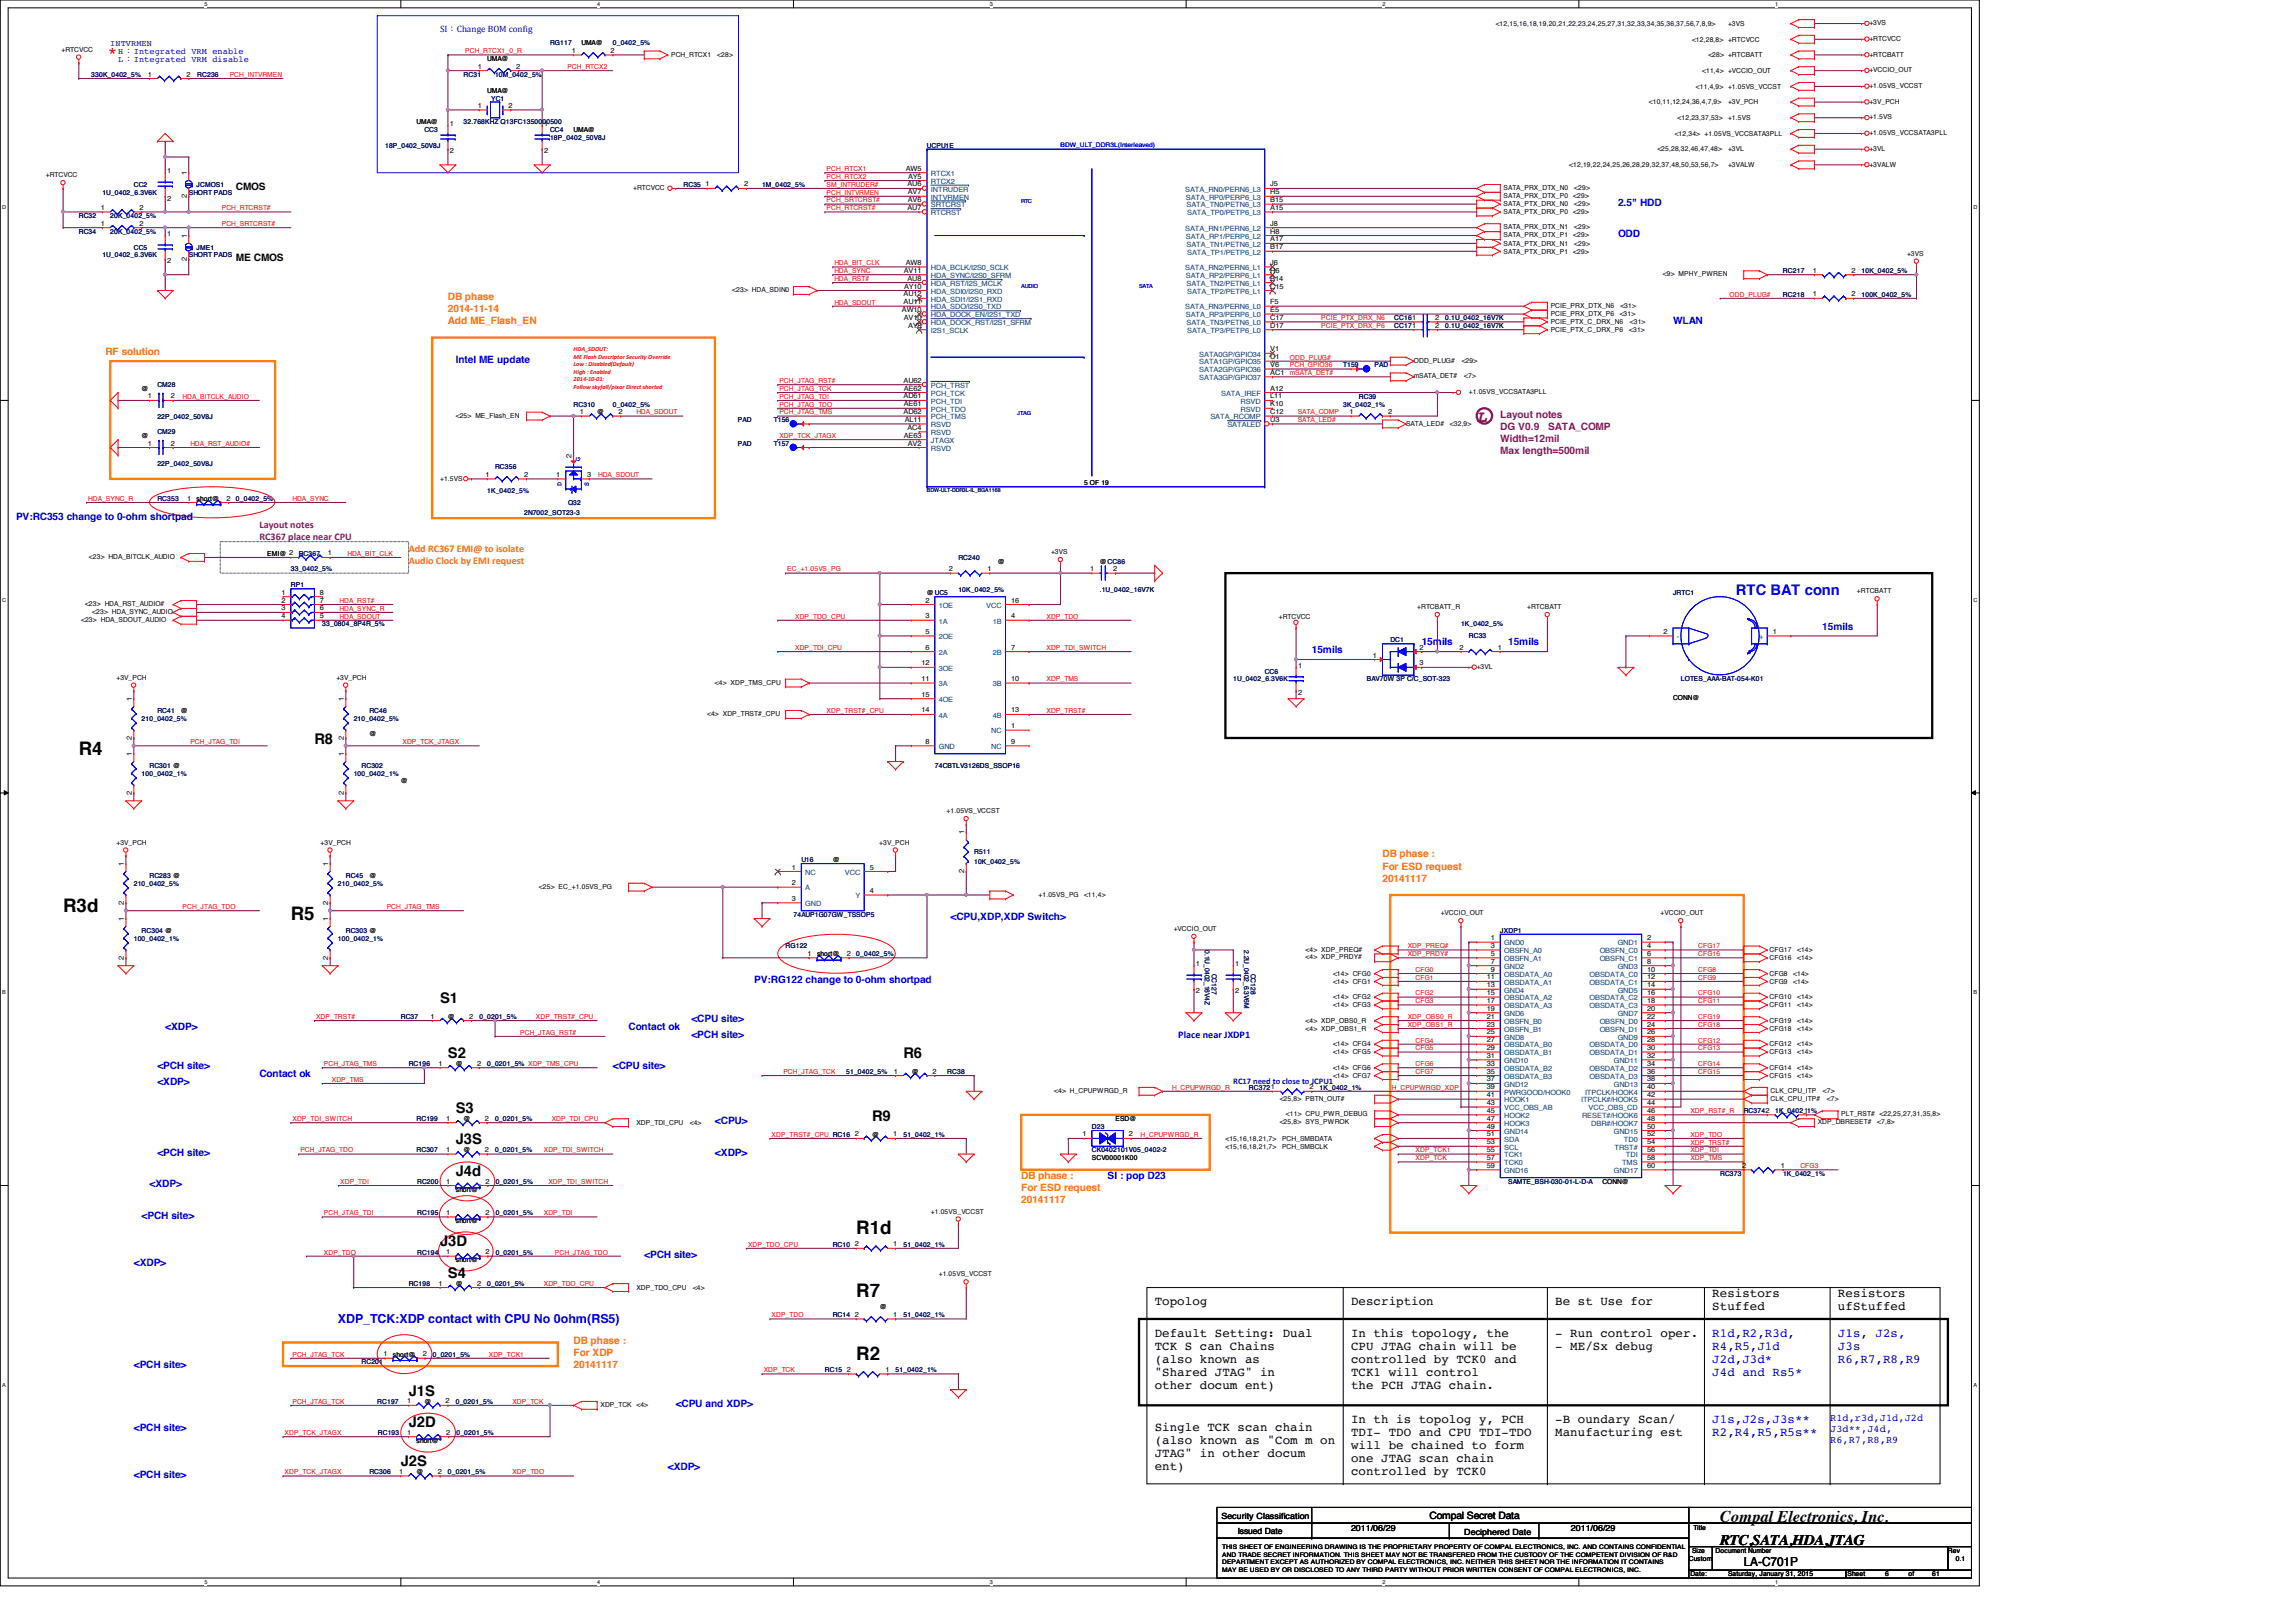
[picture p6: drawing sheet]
<svg xmlns="http://www.w3.org/2000/svg" width="297mm" height="210mm" viewBox="0 0 297 210" stroke-linecap="round" stroke-linejoin="round" font-family="sans-serif">
<defs><g id="words">
<g font-size="2.4">
<text x="10.2" y="97.7">R4</text>
<text x="8.2" y="118.1">R3d</text>
<text x="37.6" y="119.1">R5</text>
<text x="110.8" y="159.7">R1d</text>
<text x="110.8" y="167.9">R7</text>
<text x="110.8" y="176">R2</text>
</g>
<text font-size="2.1" fill="#800080" x="191" y="54.6">L</text>
<text font-size="2.1" x="222.5" y="197">Compal Electronics, Inc.</text>
<text font-size="2" fill="#f00" x="14" y="7.4">*</text>
<text font-size="1.9" fill="#00f" x="224.6" y="77">RTC BAT conn</text>
<g font-size="1.9">
<text x="40.7" y="96.3">R8</text>
<text x="56.9" y="129.8">S1</text>
<text x="58" y="136.9">S2</text>
<text x="116.9" y="136.9">R6</text>
<text x="59" y="144">S3</text>
<text x="59" y="148.1">J3S</text>
<text x="112.8" y="145">R9</text>
<text x="59" y="152.1">J4d</text>
<text x="56.9" y="161.3">J3D</text>
<text x="58" y="165.4">S4</text>
<text x="52.9" y="180.6">J1S</text>
<text x="52.9" y="184.7">J2D</text>
<text x="51.9" y="189.7">J2S</text>
<text x="222.5" y="199.9">RTC,SATA,HDA,JTAG</text>
</g>
<g font-size="1.6">
<text x="221.5" y="167.9">Resistors</text>
<text x="237.8" y="167.9">Resistors</text>
<text x="149.4" y="173">Default Setting: Dual</text>
<text x="149.4" y="168.9">Topolog</text>
<text x="174.8" y="173">In this topology, the</text>
<text x="174.8" y="168.9">Description</text>
<text x="201.2" y="173">- Run control oper.</text>
<text x="201.2" y="168.9">Be st Use for</text>
<text x="221.5" y="169.6">Stuffed</text>
<text x="237.8" y="169.6">ufStuffed</text>
<text x="149.4" y="174.7">TCK S can Chains</text>
<text x="149.4" y="176.4">(also known as</text>
<text x="149.4" y="178.1">&quot;Shared JTAG&quot; in</text>
<text x="149.4" y="179.7">other docum ent)</text>
<text x="174.8" y="174.7">CPU JTAG chain will be</text>
<text x="174.8" y="176.4">controlled by TCK0 and</text>
<text x="174.8" y="178.1">TCK1 will control</text>
<text x="174.8" y="179.7">the PCH JTAG chain.</text>
<text x="201.2" y="174.7">- ME/Sx debug</text>
<text x="149.4" y="185.2">Single TCK scan chain</text>
<text x="174.8" y="184.1">In th is topolog y, PCH</text>
<text x="174.8" y="185.8">TDI- TDO and CPU TDI-TDO</text>
<text x="201.2" y="184.1">-B oundary Scan/</text>
<text x="201.2" y="185.8">Manufacturing est</text>
<text x="149.4" y="186.9">(also known as &quot;Com m on</text>
<text x="149.4" y="188.6">JTAG&quot; in other docum</text>
<text x="149.4" y="190.2">ent)</text>
<text x="174.8" y="187.5">will be chained to form</text>
<text x="174.8" y="189.2">one JTAG scan chain</text>
<text x="174.8" y="190.9">controlled by TCK0</text>
<text x="225.6" y="202.6">LA-C701P</text>
</g>
<g font-size="1.6" fill="#00f">
<text x="43.7" y="171.2">XDP_TCK:XDP contact with CPU No 0ohm(RS5)</text>
<text x="221.5" y="173">R1d,R2,R3d,</text>
<text x="237.8" y="173">J1s, J2s,</text>
<text x="221.5" y="174.7">R4,R5,J1d</text>
<text x="221.5" y="176.4">J2d,J3d*</text>
<text x="221.5" y="178.1">J4d and Rs5*</text>
<text x="237.8" y="174.7">J3s</text>
<text x="237.8" y="176.4">R6,R7,R8,R9</text>
<text x="221.5" y="184.1">J1s,J2s,J3s**</text>
<text x="221.5" y="185.8">R2,R4,R5,R5s**</text>
</g>
<g font-size="1.3">
<text x="30.5" y="24.6">CMOS</text>
<text x="30.5" y="33.7">ME CMOS</text>
<text x="185" y="196.6">Compal Secret Data</text>
</g>
<g font-size="1.3" fill="#00f">
<text x="209.3" y="26.6">2.5&quot; HDD</text>
<text x="209.3" y="30.7">ODD</text>
<text x="216.4" y="41.9">WLAN</text>
<text x="59" y="46.9">Intel ME update</text>
<text x="2.1" y="67.3">PV:RC353 change to 0-ohm shortpad</text>
<text x="183.9" y="83.5">15mils</text>
<text x="195.1" y="83.5">15mils</text>
<text x="235.8" y="81.5">15mils</text>
<text x="169.7" y="84.5">15mils</text>
<text x="123" y="119.1">&lt;CPU,XDP,XDP Switch&gt;</text>
<text x="97.6" y="127.2">PV:RG122 change to 0-ohm shortpad</text>
<text x="21.4" y="133.3">&lt;XDP&gt;</text>
<text x="81.3" y="133.3">Contact ok</text>
<text x="89.4" y="132.3">&lt;CPU site&gt;</text>
<text x="89.4" y="134.3">&lt;PCH site&gt;</text>
<text x="152.4" y="134.4">Place near JXDP1</text>
<text x="20.4" y="138.4">&lt;PCH site&gt;</text>
<text x="20.4" y="140.4">&lt;XDP&gt;</text>
<text x="33.6" y="139.4">Contact ok</text>
<text x="79.3" y="138.4">&lt;CPU site&gt;</text>
<text x="20.4" y="149.6">&lt;PCH site&gt;</text>
<text x="92.5" y="149.6">&lt;XDP&gt;</text>
<text x="92.5" y="145.5">&lt;CPU&gt;</text>
<text x="19.3" y="153.6">&lt;XDP&gt;</text>
<text x="143.3" y="152.6">SI : pop D23</text>
<text x="18.3" y="157.7">&lt;PCH site&gt;</text>
<text x="17.3" y="163.8">&lt;XDP&gt;</text>
<text x="83.4" y="162.8">&lt;PCH site&gt;</text>
<text x="17.3" y="177">&lt;PCH site&gt;</text>
<text x="17.3" y="185.1">&lt;PCH site&gt;</text>
<text x="87.4" y="182.1">&lt;CPU and XDP&gt;</text>
<text x="236.8" y="183.9">R1d,r3d,J1d,J2d</text>
<text x="236.8" y="185.3">J3d**,J4d,</text>
<text x="17.3" y="191.2">&lt;PCH site&gt;</text>
<text x="86.4" y="190.2">&lt;XDP&gt;</text>
<text x="236.8" y="186.7">R6,R7,R8,R9</text>
</g>
<g font-size="1.3" fill="#ff8000">
<text x="58" y="38.8">DB phase</text>
<text x="58" y="40.4">2014-11-14</text>
<text x="58" y="42">Add ME_Flash_EN</text>
<text x="13.6" y="45.9">RF solution</text>
<text x="52.9" y="71.4">Add RC367 EMI@ to isolate</text>
<text x="52.9" y="73">Audio Clock by EMI request</text>
<text x="178.9" y="111">DB phase :</text>
<text x="178.9" y="112.5">For ESD request</text>
<text x="178.9" y="114.1">20141117</text>
<text x="132.1" y="152.6">DB phase :</text>
<text x="132.1" y="154.2">For ESD request</text>
<text x="132.1" y="155.7">20141117</text>
<text x="74.2" y="173.9">DB phase :</text>
<text x="74.2" y="175.5">For XDP</text>
<text x="74.2" y="177.1">20141117</text>
</g>
<g font-size="1.3" fill="#800080">
<text x="194.1" y="54.1">Layout notes</text>
<text x="194.1" y="55.6">DG V0.9</text>
<text x="194.1" y="57.2">Width=12mil</text>
<text x="194.1" y="58.8">Max length=500mil</text>
<text x="200.3" y="55.6">SATA_COMP</text>
<text x="33.6" y="68.3">Layout notes</text>
<text x="33.6" y="69.9">RC367 place near CPU</text>
</g>
<text font-size="1.2" fill="#00f" x="56.9" y="4.2">SI：Change BOM con/ig</text>
<g font-size="1.1" fill="#00f">
<text x="14.3" y="6">INTVRMEN</text>
<text x="15.3" y="7">H：Integrated VRM enable</text>
<text x="15.3" y="8">L：Integrated VRM disable</text>
<text x="159.6" y="140.3">RC17 need to close to JCPU1</text>
</g>
<g font-size="1.1">
<text x="158" y="196.6">Security Classification</text>
<text x="160.1" y="198.5">Issued Date</text>
<text x="174.8" y="198.2">2011/06/29</text>
<text x="189.4" y="198.6">Deciphered Date</text>
<text x="203.2" y="198.2">2011/06/29</text>
</g>
<g font-size=".9" fill="#000080">
<text x="71.2" y="5.9">RG117</text>
<text x="79.3" y="5.9">0_0402_5%</text>
<text x="11.8" y="9.9">330K_0402_5%</text>
<text x="25.5" y="9.9">RC236</text>
<text x="60" y="9.9">RC31</text>
<text x="64" y="9.9">10M_0402_5%</text>
<text x="54.9" y="17.1">CC3</text>
<text x="60" y="16">32.768KHZ Q13FC1350000500</text>
<text x="63.5" y="13.1">YC1</text>
<text x="71.2" y="17.1">CC4</text>
<text x="49.8" y="19.1">18P_0402_50V8J</text>
<text x="71.2" y="18.1">18P_0402_50V8J</text>
<text x="119.9" y="19.1">UCPU1E</text>
<text x="10.2" y="28.2">RC32</text>
<text x="13.2" y="25.2">1U_0402_6.3V6K</text>
<text x="14.3" y="28.2">20K_0402_5%</text>
<text x="17.3" y="24.2">CC2</text>
<text x="24.4" y="25.2">SHORT PADS</text>
<text x="25.4" y="24.2">JCMOS1</text>
<text x="88.4" y="24.2">RC35</text>
<text x="98.6" y="24.2">1M_0402_5%</text>
<text x="10.2" y="30.3">RC34</text>
<text x="13.2" y="33.3">1U_0402_6.3V6K</text>
<text x="14.3" y="30.3">20K_0402_5%</text>
<text x="17.3" y="32.3">CC5</text>
<text x="24.4" y="33.3">SHORT PADS</text>
<text x="25.4" y="32.3">JME1</text>
<text x="230.7" y="35.3">RC217</text>
<text x="240.8" y="35.3">10K_0402_5%</text>
<text x="180.4" y="41.4">CC161</text>
<text x="187" y="41.4">0.1U_0402_16V7K</text>
<text x="230.7" y="38.4">RC218</text>
<text x="240.8" y="38.4">100K_0402_5%</text>
<text x="173.8" y="47.5">T159</text>
<text x="177.8" y="47.5">PAD</text>
<text x="180.4" y="42.5">CC171</text>
<text x="187" y="42.5">0.1U_0402_16V7K</text>
<text x="20.4" y="50.1">CM28</text>
<text x="74.2" y="52.6">RC310</text>
<text x="79.3" y="52.6">0_0402_5%</text>
<text x="173.8" y="52.6">3K_0402_1%</text>
<text x="175.8" y="51.6">RC39</text>
<text x="20.4" y="56.2">CM29</text>
<text x="20.4" y="54.2">22P_0402_50V8J</text>
<text x="95.5" y="54.7">PAD</text>
<text x="95.5" y="57.7">PAD</text>
<text x="100.1" y="54.7">T156</text>
<text x="100.1" y="57.7">T157</text>
<text x="20.4" y="60.3">22P_0402_50V8J</text>
<text x="20.4" y="64.8">RC353</text>
<text x="30.5" y="64.8">0_0402_5%</text>
<text x="63" y="63.8">1K_0402_5%</text>
<text x="64" y="60.7">RC356</text>
<text x="73.5" y="65.4">Q32</text>
<text x="38.6" y="71.9">RC367</text>
<text x="67.8" y="66.6">2N7002_SOT23-3</text>
<text x="37.6" y="76">RP1</text>
<text x="37.6" y="74">33_0402_5%</text>
<text x="124" y="72.4">RC240</text>
<text x="124" y="76.6">10K_0402_5%</text>
<text x="142.3" y="76.6">.1U_0402_16V7K</text>
<text x="216.4" y="77">JRTC1</text>
<text x="41.7" y="81.1">33_0804_8P4R_5%</text>
<text x="179.9" y="83.1">DC1</text>
<text x="189" y="81.1">1K_0402_5%</text>
<text x="190" y="82.6">RC33</text>
<text x="159.6" y="88.2">1U_0402_6.3V6K</text>
<text x="163.6" y="87.2">CC6</text>
<text x="176.8" y="88.2">BAV70W 3P C/C_SOT-323</text>
<text x="217.5" y="88.2">LOTES_AAA-BAT-054-K01</text>
<text x="18.3" y="93.3">210_0402_5%</text>
<text x="20.4" y="92.2">RC41</text>
<text x="45.8" y="93.3">210_0402_5%</text>
<text x="47.8" y="92.2">RC46</text>
<text x="18.3" y="100.5">100_0402_1%</text>
<text x="19.3" y="99.4">RC301 @</text>
<text x="45.8" y="100.5">100_0402_1%</text>
<text x="46.8" y="99.4">RC302</text>
<text x="120.9" y="99.4">74CBTLV3126DS_SSOP16</text>
<text x="19.3" y="113.6">RC283 @</text>
<text x="44.7" y="113.6">RC45</text>
<text x="103.7" y="111.5">U16</text>
<text x="126" y="110.5">R511</text>
<text x="126" y="111.8">10K_0402_5%</text>
<text x="17.3" y="114.7">210_0402_5%</text>
<text x="43.7" y="114.7">210_0402_5%</text>
<text x="102.7" y="118.7">74AUP1G07GW_TSSOP5</text>
<text x="17.3" y="121.8">100_0402_1%</text>
<text x="18.3" y="120.7">RC304 @</text>
<text x="43.7" y="121.8">100_0402_1%</text>
<text x="44.7" y="120.7">RC303 @</text>
<text x="101.6" y="122.7">RG122</text>
<text x="110.8" y="123.7">0_0402_5%</text>
<text x="155.9" y="122.9" transform="rotate(90 155.9 122.9)">0.1U_0402_16V4Z</text>
<text x="156.8" y="126" transform="rotate(90 156.8 126)">CC127</text>
<text x="160.9" y="122.9" transform="rotate(90 160.9 122.9)">2.2U_0402_6.3V6M</text>
<text x="161.8" y="126" transform="rotate(90 161.8 126)">CC128</text>
<text x="194.1" y="120.7">JXDP1</text>
<text x="51.9" y="131.9">RC37</text>
<text x="62" y="131.9">0_0201_5%</text>
<text x="52.9" y="138">RC196</text>
<text x="63" y="138">0_0201_5% XDP_TMS_CPU</text>
<text x="109.5" y="139">51_0402_5%</text>
<text x="122.6" y="139">RC38</text>
<text x="161.6" y="141">RC3721</text>
<text x="170.7" y="141">1K_0402_1%</text>
<text x="53.9" y="145.1">RC199</text>
<text x="53.9" y="149.1">RC307</text>
<text x="64" y="145.1">0_0201_5%</text>
<text x="64" y="149.1">0_0201_5%</text>
<text x="116.9" y="147.1">51_0402_1%</text>
<text x="141.3" y="146.1">D23</text>
<text x="141.3" y="149.1">CK0402101V05_0402-2</text>
<text x="225.6" y="144.1">RC3742</text>
<text x="229.7" y="144.1">1K_0402_1%</text>
<text x="54" y="153.2">RC200</text>
<text x="64.1" y="153.2">0_0201_5%</text>
<text x="195.1" y="153.2">SAMTE_BSH-030-01-L-D-A</text>
<text x="222.5" y="152.2">RC373</text>
<text x="230.7" y="152.2">1K_0402_1%</text>
<text x="54" y="157.3">RC195</text>
<text x="64.1" y="157.3">0_0201_5%</text>
<text x="107.7" y="161.3">RC10</text>
<text x="116.9" y="161.3">51_0402_1%</text>
<text x="52.9" y="166.4">RC198</text>
<text x="54" y="162.3">RC194</text>
<text x="63" y="166.4">0_0201_5%</text>
<text x="64.1" y="162.3">0_0201_5%</text>
<text x="107.7" y="170.5">RC14</text>
<text x="116.9" y="170.5">51_0402_1%</text>
<text x="46.8" y="176.6">RC201</text>
<text x="56" y="175.6">0_0201_5%</text>
<text x="106.7" y="177.6">RC15</text>
<text x="115.9" y="177.6">51_0402_1%</text>
<text x="48.8" y="181.7">RC197</text>
<text x="48.9" y="185.7">RC193</text>
<text x="59" y="181.7">0_0201_5%</text>
<text x="59.1" y="185.7">0_0201_5%</text>
<text x="47.8" y="190.8">RC306</text>
<text x="58" y="190.8">0_0201_5%</text>
</g>
<g font-size=".9">
<text x="75.2" y="5.9">UMA@</text>
<text x="193.5" y="3.3">&lt;12,15,16,18,19,20,21,22,23,24,25,27,31,32,33,34,35,36,37,56,7,8,9&gt;</text>
<text x="218.9" y="5.4">&lt;12,28,8&gt; +RTCVCC</text>
<text x="223.6" y="3.3">+3VS</text>
<text x="241.8" y="3.3">+3VS</text>
<text x="241.8" y="5.3">+RTCVCC</text>
<text x="8" y="6.7">+RTCVCC</text>
<text x="19.1" y="9.9">1</text>
<text x="24.1" y="9.9">2</text>
<text x="61.8" y="8.9">1</text>
<text x="63" y="12">UMA@</text>
<text x="63" y="7.9">UMA@</text>
<text x="66.8" y="8.9">2</text>
<text x="74" y="6.9">1</text>
<text x="79" y="6.9">2</text>
<text x="86.8" y="7.4">PCH_RTCX1</text>
<text x="92.8" y="7.4">&lt;28&gt;</text>
<text x="219.4" y="11.5">&lt;11,4,9&gt; +1.05VS_VCCST</text>
<text x="220.2" y="9.4">&lt;11,4&gt; +VCCIO_OUT</text>
<text x="221" y="7.4">&lt;28&gt; +RTCBATT</text>
<text x="241.8" y="7.3">+RTCBATT</text>
<text x="241.8" y="9.4">+VCCIO_OUT</text>
<text x="241.8" y="11.4">+1.05VS_VCCST</text>
<text x="53.9" y="16">UMA@</text>
<text x="58.2" y="16.3">1</text>
<text x="61.8" y="14">1</text>
<text x="65.8" y="14">2</text>
<text x="70.4" y="16.3">1</text>
<text x="74.2" y="17.1">UMA@</text>
<text x="213.3" y="13.5">&lt;10,11,12,24,36,4,7,9&gt;</text>
<text x="216.7" y="17.6">&lt;12,34&gt; +1.05VS_VCCSATA3PLL</text>
<text x="217" y="15.5">&lt;12,23,37,53&gt;</text>
<text x="223.6" y="13.5">+3V_PCH</text>
<text x="223.6" y="15.5">+1.5VS</text>
<text x="241.8" y="13.4">+3V_PCH</text>
<text x="241.8" y="15.5">+1.5VS</text>
<text x="241.8" y="17.5">+1.05VS_VCCSATA3PLL</text>
<text x="5.9" y="22.9">+RTCVCC</text>
<text x="21.6" y="22.4">1</text>
<text x="24.2" y="22.6" transform="rotate(-90 24.2 22.6)">1</text>
<text x="58.2" y="19.9">2</text>
<text x="70.4" y="19.9">2</text>
<text x="117.2" y="22.1">AW5</text>
<text x="117.5" y="23.1">AY5</text>
<text x="203" y="21.6">&lt;12,19,22,24,25,26,28,29,32,37,48,50,53,56,7&gt;</text>
<text x="214.4" y="19.6">&lt;25,28,32,46,47,48&gt;</text>
<text x="223.6" y="19.6">+3VL</text>
<text x="223.6" y="21.6">+3VALW</text>
<text x="241.8" y="19.5">+3VL</text>
<text x="241.8" y="21.5">+3VALW</text>
<text x="13" y="27.2">1</text>
<text x="13" y="29.2">1</text>
<text x="18" y="27.2">2</text>
<text x="18" y="29.2">2</text>
<text x="21.6" y="26">2</text>
<text x="24.2" y="25.7" transform="rotate(-90 24.2 25.7)">2</text>
<text x="81.9" y="24.6">+RTCVCC</text>
<text x="91.3" y="24.1">1</text>
<text x="96.3" y="24.1">2</text>
<text x="117.4" y="27.2">AU7</text>
<text x="117.4" y="24.1">AU6</text>
<text x="117.4" y="26.2">AV6</text>
<text x="117.4" y="25.1">AV7</text>
<text x="164.3" y="29.2">J8</text>
<text x="164.3" y="27.2">A15</text>
<text x="164.3" y="26.2">B15</text>
<text x="164.3" y="25.1">H5</text>
<text x="164.3" y="24.1">J5</text>
<text x="194.5" y="29.7">SATA_PRX_DTX_N1</text>
<text x="194.5" y="26.7">SATA_PTX_DRX_N0</text>
<text x="194.5" y="24.6">SATA_PRX_DTX_N0</text>
<text x="194.5" y="27.7">SATA_PTX_DRX_P0</text>
<text x="194.5" y="25.6">SATA_PRX_DTX_P0</text>
<text x="203.5" y="27.7">&lt;29&gt;</text>
<text x="203.5" y="25.6">&lt;29&gt;</text>
<text x="203.7" y="29.7">&lt;29&gt;</text>
<text x="203.7" y="26.7">&lt;29&gt;</text>
<text x="203.7" y="24.6">&lt;29&gt;</text>
<text x="21.6" y="30.6">1</text>
<text x="21.6" y="34.1">2</text>
<text x="24.2" y="33.8" transform="rotate(-90 24.2 33.8)">2</text>
<text x="24.2" y="30.8" transform="rotate(-90 24.2 30.8)">1</text>
<text x="116.9" y="35.3">AV11</text>
<text x="117.2" y="34.3">AW8</text>
<text x="164.3" y="34.3">J6</text>
<text x="164.3" y="35.3">H6</text>
<text x="164.3" y="32.3">B17</text>
<text x="164.3" y="31.2">A17</text>
<text x="164.3" y="30.2">H8</text>
<text x="194.5" y="32.8">SATA_PTX_DRX_P1</text>
<text x="194.5" y="31.8">SATA_PTX_DRX_N1</text>
<text x="194.5" y="30.7">SATA_PRX_DTX_P1</text>
<text x="203.5" y="32.8">&lt;29&gt;</text>
<text x="203.5" y="30.7">&lt;29&gt;</text>
<text x="203.7" y="31.8">&lt;29&gt;</text>
<text x="215.1" y="35.8">&lt;9&gt; MPHY_PWREN</text>
<text x="234.5" y="35.3">1</text>
<text x="239.5" y="35.3">2</text>
<text x="246.7" y="33.1">+3VS</text>
<text x="94.7" y="37.8">&lt;23&gt; HDA_SDIN0</text>
<text x="116.7" y="40.4">AW10</text>
<text x="116.9" y="38.4">AU12</text>
<text x="116.9" y="39.4">AU11</text>
<text x="116.9" y="41.4">AV10</text>
<text x="117" y="37.3">AY10</text>
<text x="117.4" y="36.3">AU8</text>
<text x="164.3" y="41.4">C17</text>
<text x="164.3" y="40.4">E5</text>
<text x="164.3" y="39.4">F5</text>
<text x="164.3" y="37.3">C15</text>
<text x="164.3" y="36.3">B14</text>
<text x="185.7" y="41.4">2</text>
<text x="200.6" y="39.8">PCIE_PRX_DTX_N6</text>
<text x="200.6" y="40.9">PCIE_PRX_DTX_P6</text>
<text x="200.6" y="42">PCIE_PTX_C_DRX_N6</text>
<text x="209.5" y="40.9">&lt;31&gt;</text>
<text x="209.6" y="39.8">&lt;31&gt;</text>
<text x="210.9" y="42">&lt;31&gt;</text>
<text x="234.5" y="38.4">1</text>
<text x="239.5" y="38.4">2</text>
<text x="117.5" y="42.4">AY8</text>
<text x="164.3" y="47.5">V6</text>
<text x="164.3" y="46.5">U1</text>
<text x="164.3" y="45.5">V1</text>
<text x="164.3" y="42.4">D17</text>
<text x="182.9" y="46.9">ODD_PLUG#</text>
<text x="185.7" y="42.4">2</text>
<text x="189.1" y="46.9">&lt;29&gt;</text>
<text x="200.6" y="43">PCIE_PTX_C_DRX_P6</text>
<text x="210.8" y="43">&lt;31&gt;</text>
<text x="18.3" y="50.6">@</text>
<text x="19.1" y="51.6">1</text>
<text x="22.1" y="51.6">2</text>
<text x="75" y="53.6">1</text>
<text x="77.3" y="53.6">@</text>
<text x="80" y="53.6">2</text>
<text x="116.9" y="53.6">AD62</text>
<text x="116.9" y="51.6">AD61</text>
<text x="116.9" y="49.5">AU62</text>
<text x="116.9" y="52.6">AE61</text>
<text x="116.9" y="50.5">AE62</text>
<text x="164.3" y="51.6">L11</text>
<text x="164.3" y="52.6">K10</text>
<text x="164.3" y="53.6">C12</text>
<text x="164.3" y="50.5">A12</text>
<text x="164.3" y="48.5">AC1</text>
<text x="174.6" y="53.6">1</text>
<text x="179.6" y="53.6">2</text>
<text x="182.9" y="49">mSATA_DET#</text>
<text x="189.4" y="49">&lt;7&gt;</text>
<text x="190" y="51">+1.05VS_VCCSATA3PLL</text>
<text x="18.3" y="56.7">@</text>
<text x="19.1" y="57.7">1</text>
<text x="22.1" y="57.7">2</text>
<text x="59" y="54.1">&lt;25&gt; ME_Flash_EN</text>
<text x="74" y="59.2" transform="rotate(-90 74 59.2)">2</text>
<text x="116.9" y="56.6">AE63</text>
<text x="117" y="54.6">AL11</text>
<text x="117.4" y="55.6">AC4</text>
<text x="117.4" y="57.7">AV2</text>
<text x="164.3" y="54.6">U3</text>
<text x="181.9" y="55.1">SATA_LED#</text>
<text x="187.6" y="55.1">&lt;32,9&gt;</text>
<text x="24.2" y="64.8">1</text>
<text x="25.4" y="64.8">short@</text>
<text x="29.3" y="64.8">2</text>
<text x="56.9" y="62.2">+1.5VS</text>
<text x="62.8" y="61.7">1</text>
<text x="67.8" y="61.7">2</text>
<text x="72" y="61.7">1</text>
<text x="75.9" y="61.7">3</text>
<text x="140.2" y="62.8">5 OF 19</text>
<text x="34.6" y="71.9">EMI@ 2</text>
<text x="42.4" y="71.9">1</text>
<text x="136" y="71.7">+3VS</text>
<text x="11.5" y="72.3">&lt;23&gt; HDA_BITCLK_AUDIO</text>
<text x="36.4" y="77">1</text>
<text x="36.4" y="78">2</text>
<text x="41.4" y="77">8</text>
<text x="41.4" y="78">7</text>
<text x="119.7" y="78">2</text>
<text x="119.9" y="77">@UC5</text>
<text x="122.8" y="73.9">2</text>
<text x="127.8" y="73.9">1</text>
<text x="129.1" y="72.9">@</text>
<text x="130.8" y="78">16</text>
<text x="141.1" y="73.9">1</text>
<text x="142.3" y="72.9">@CC86</text>
<text x="144" y="73.9">2</text>
<text x="240.2" y="76.8">+RTCBATT</text>
<text x="10.5" y="80.5">&lt;23&gt; HDA_SDOUT_AUDIO</text>
<text x="11" y="78.4">&lt;23&gt; HDA_RST_AUDIO#</text>
<text x="11.9" y="79.5">&lt;23&gt; HDA_SYNC_AUDIO</text>
<text x="36.4" y="79">3</text>
<text x="36.4" y="80">4</text>
<text x="41.4" y="79">6</text>
<text x="41.4" y="80">5</text>
<text x="119.7" y="80">3</text>
<text x="119.7" y="82">5</text>
<text x="130.8" y="80">4</text>
<text x="165.4" y="80.1">+RTCVCC</text>
<text x="183.3" y="78.8">+RTCBATT_R</text>
<text x="197.6" y="78.8">+RTCBATT</text>
<text x="215.2" y="82">2</text>
<text x="229.4" y="82">1</text>
<text x="15.1" y="88">+3V_PCH</text>
<text x="43.5" y="88">+3V_PCH</text>
<text x="92.5" y="88.6">&lt;4&gt; XDP_TMS_CPU</text>
<text x="119.2" y="88.1">11</text>
<text x="119.2" y="86.1">12</text>
<text x="119.7" y="84.1">6</text>
<text x="130.8" y="84.1">7</text>
<text x="130.8" y="88.1">10</text>
<text x="167.9" y="86.4">1</text>
<text x="167.9" y="90">2</text>
<text x="177.6" y="85.1">1</text>
<text x="183.6" y="84.1">2</text>
<text x="183.6" y="86.1">3</text>
<text x="188.8" y="84.1">2</text>
<text x="191" y="86.6">+3VL</text>
<text x="193.8" y="84.1">1</text>
<text x="17.1" y="95.8" transform="rotate(-90 17.1 95.8)">2</text>
<text x="17.1" y="90.7" transform="rotate(-90 17.1 90.7)">1</text>
<text x="23.4" y="92.2">@</text>
<text x="44.5" y="95.8" transform="rotate(-90 44.5 95.8)">2</text>
<text x="44.5" y="90.7" transform="rotate(-90 44.5 90.7)">1</text>
<text x="47.8" y="95.3">@</text>
<text x="91.5" y="92.7">&lt;4&gt; XDP_TRST#_CPU</text>
<text x="119.2" y="90.2">15</text>
<text x="119.2" y="92.2">14</text>
<text x="130.8" y="94.2">1</text>
<text x="130.8" y="92.2">13</text>
<text x="216.4" y="90.6">CONN@</text>
<text x="17.1" y="97.8" transform="rotate(-90 17.1 97.8)">1</text>
<text x="44.5" y="97.8" transform="rotate(-90 44.5 97.8)">1</text>
<text x="51.9" y="101.4">@</text>
<text x="119.7" y="96.3">8</text>
<text x="130.8" y="96.3">9</text>
<text x="17.1" y="102.9" transform="rotate(-90 17.1 102.9)">2</text>
<text x="44.5" y="102.9" transform="rotate(-90 44.5 102.9)">2</text>
<text x="122.5" y="105.2">+1.05VS_VCCST</text>
<text x="124.8" y="108" transform="rotate(-90 124.8 108)">1</text>
<text x="15.1" y="109.3">+3V_PCH</text>
<text x="16" y="112.1" transform="rotate(-90 16 112.1)">1</text>
<text x="41.5" y="109.3">+3V_PCH</text>
<text x="42.5" y="112.1" transform="rotate(-90 42.5 112.1)">1</text>
<text x="47.8" y="113.6">@</text>
<text x="102.4" y="112.5">1</text>
<text x="107.7" y="111.5">@</text>
<text x="112.5" y="112.5">5</text>
<text x="113.7" y="109.3">+3V_PCH</text>
<text x="124.8" y="113" transform="rotate(-90 124.8 113)">2</text>
<text x="16" y="119.2" transform="rotate(-90 16 119.2)">1</text>
<text x="16" y="117.1" transform="rotate(-90 16 117.1)">2</text>
<text x="42.5" y="119.2" transform="rotate(-90 42.5 119.2)">1</text>
<text x="42.5" y="117.1" transform="rotate(-90 42.5 117.1)">2</text>
<text x="69.7" y="115.1">&lt;25&gt; EC_+1.05VS_PG</text>
<text x="102.4" y="116.6">3</text>
<text x="102.4" y="114.6">2</text>
<text x="112.5" y="115.6">4</text>
<text x="134.4" y="116">+1.05VS_PG</text>
<text x="140.2" y="116">&lt;11,4&gt;</text>
<text x="186.4" y="118.4">+VCCIO_OUT</text>
<text x="214.8" y="118.4">+VCCIO_OUT</text>
<text x="16" y="124.2" transform="rotate(-90 16 124.2)">2</text>
<text x="42.5" y="124.2" transform="rotate(-90 42.5 124.2)">2</text>
<text x="104.5" y="123.7">1</text>
<text x="105.7" y="123.7">short@</text>
<text x="109.6" y="123.7">2</text>
<text x="151.8" y="120.5">+VCCIO_OUT</text>
<text x="154.7" y="125.1">1</text>
<text x="159.8" y="125.1">1</text>
<text x="168.9" y="123.2">&lt;4&gt; XDP_PREQ#</text>
<text x="168.9" y="124.2">&lt;4&gt; XDP_PRDY#</text>
<text x="192.9" y="121.7">1</text>
<text x="192.9" y="122.7">3</text>
<text x="192.9" y="123.7">5</text>
<text x="192.9" y="124.7">7</text>
<text x="192.9" y="125.7">9</text>
<text x="213.1" y="121.7">2</text>
<text x="213.1" y="122.7">4</text>
<text x="213.1" y="123.7">6</text>
<text x="213.1" y="124.7">8</text>
<text x="213.1" y="125.7">10</text>
<text x="228.9" y="123.2">CFG17</text>
<text x="228.9" y="124.2">CFG16</text>
<text x="232.5" y="123.2">&lt;14&gt;</text>
<text x="232.5" y="124.2">&lt;14&gt;</text>
<text x="55.7" y="131.8">1</text>
<text x="58" y="131.9">@</text>
<text x="60.7" y="131.8">2</text>
<text x="154.7" y="128.6">2</text>
<text x="159.8" y="128.6">2</text>
<text x="172.5" y="126.3">&lt;14&gt; CFG0</text>
<text x="172.5" y="127.3">&lt;14&gt; CFG1</text>
<text x="172.5" y="129.3">&lt;14&gt; CFG2</text>
<text x="172.5" y="130.3">&lt;14&gt; CFG3</text>
<text x="192.4" y="126.7">11</text>
<text x="192.4" y="127.8">13</text>
<text x="192.4" y="128.8">15</text>
<text x="192.4" y="129.8">17</text>
<text x="192.4" y="130.8">19</text>
<text x="192.4" y="131.8">21</text>
<text x="213.1" y="126.7">12</text>
<text x="213.1" y="127.8">14</text>
<text x="213.1" y="128.8">16</text>
<text x="213.1" y="129.8">18</text>
<text x="213.1" y="130.8">20</text>
<text x="213.1" y="131.8">22</text>
<text x="228.9" y="129.3">CFG10</text>
<text x="228.9" y="130.3">CFG11</text>
<text x="228.9" y="126.3">CFG8</text>
<text x="228.9" y="127.3">CFG9</text>
<text x="232" y="126.3">&lt;14&gt;</text>
<text x="232" y="127.3">&lt;14&gt;</text>
<text x="232.5" y="129.3">&lt;14&gt;</text>
<text x="232.5" y="130.3">&lt;14&gt;</text>
<text x="56.7" y="137.9">1</text>
<text x="59" y="138">@</text>
<text x="61.7" y="137.9">2</text>
<text x="168.9" y="132.4">&lt;4&gt; XDP_OBS0_R</text>
<text x="168.9" y="133.4">&lt;4&gt; XDP_OBS1_R</text>
<text x="172.5" y="135.4">&lt;14&gt; CFG4</text>
<text x="172.5" y="136.4">&lt;14&gt; CFG5</text>
<text x="192.4" y="132.8">23</text>
<text x="192.4" y="133.9">25</text>
<text x="192.4" y="134.9">27</text>
<text x="192.4" y="135.9">29</text>
<text x="192.4" y="136.9">31</text>
<text x="192.4" y="137.9">33</text>
<text x="213.1" y="132.8">24</text>
<text x="213.1" y="133.9">26</text>
<text x="213.1" y="134.9">28</text>
<text x="213.1" y="135.9">30</text>
<text x="213.1" y="136.9">32</text>
<text x="213.1" y="137.9">34</text>
<text x="228.9" y="135.4">CFG12</text>
<text x="228.9" y="136.4">CFG13</text>
<text x="228.9" y="132.4">CFG19</text>
<text x="228.9" y="133.4">CFG18</text>
<text x="232.5" y="135.4">&lt;14&gt;</text>
<text x="232.5" y="136.4">&lt;14&gt;</text>
<text x="232.5" y="132.4">&lt;14&gt;</text>
<text x="232.5" y="133.4">&lt;14&gt;</text>
<text x="115.7" y="138.9">1</text>
<text x="118" y="139">@</text>
<text x="120.6" y="138.9">2</text>
<text x="136.4" y="141.4">&lt;4&gt; H_CPUPWRGD_R</text>
<text x="165.6" y="142.5">&lt;25,8&gt; PBTN_OUT#</text>
<text x="169.4" y="141">2</text>
<text x="172.5" y="138.5">&lt;14&gt; CFG6</text>
<text x="172.5" y="139.5">&lt;14&gt; CFG7</text>
<text x="192.4" y="138.9">35</text>
<text x="192.4" y="140">37</text>
<text x="192.4" y="141">39</text>
<text x="192.4" y="142">41</text>
<text x="192.4" y="143">43</text>
<text x="213.1" y="138.9">36</text>
<text x="213.1" y="140">38</text>
<text x="213.1" y="141">40</text>
<text x="213.1" y="142">42</text>
<text x="213.1" y="143">44</text>
<text x="228.9" y="138.5">CFG14</text>
<text x="228.9" y="139.5">CFG15</text>
<text x="229.1" y="141.4">CLK_CPU_ITP</text>
<text x="229.1" y="142.5">CLK_CPU_ITP#</text>
<text x="232.5" y="138.5">&lt;14&gt;</text>
<text x="232.5" y="139.5">&lt;14&gt;</text>
<text x="235.8" y="141.4">&lt;7&gt;</text>
<text x="236.3" y="142.5">&lt;7&gt;</text>
<text x="57.7" y="145">1</text>
<text x="57.7" y="149.1">1</text>
<text x="60" y="145.1">@</text>
<text x="60" y="149.1">@</text>
<text x="62.7" y="145">2</text>
<text x="62.7" y="149.1">2</text>
<text x="82.3" y="145.6">XDP_TDI_CPU</text>
<text x="89.2" y="145.6">&lt;4&gt;</text>
<text x="110.6" y="147.1">2</text>
<text x="112.8" y="147.1">@</text>
<text x="115.6" y="147.1">1</text>
<text x="140" y="147.1">1</text>
<text x="144.3" y="145.1">ESD@</text>
<text x="146" y="147.1">2</text>
<text x="158.5" y="147.6">&lt;15,16,18,21,7&gt;</text>
<text x="158.5" y="148.6">&lt;15,16,18,21,7&gt;</text>
<text x="165.6" y="145.5">&lt;25,8&gt; SYS_PWROK</text>
<text x="165.9" y="147.6">PCH_SMBDATA</text>
<text x="165.9" y="148.6">PCH_SMBCLK</text>
<text x="166.4" y="144.5">&lt;11&gt; CPU_PWR_DEBUG</text>
<text x="192.4" y="144">45</text>
<text x="192.4" y="145">47</text>
<text x="192.4" y="146">49</text>
<text x="192.4" y="147.1">51</text>
<text x="192.4" y="148.1">53</text>
<text x="192.4" y="149.1">55</text>
<text x="213.1" y="144">46</text>
<text x="213.1" y="145">48</text>
<text x="213.1" y="146">50</text>
<text x="213.1" y="147.1">52</text>
<text x="213.1" y="148.1">54</text>
<text x="213.1" y="149.1">56</text>
<text x="233.4" y="144">1</text>
<text x="235.2" y="145.5">XDP_DBRESET#</text>
<text x="238.2" y="144.5">PLT_RST# &lt;22,25,27,31,35,8&gt;</text>
<text x="242.9" y="145.5">&lt;7,8&gt;</text>
<text x="57.7" y="153.2">1</text>
<text x="59" y="154.2">short@</text>
<text x="62.8" y="153.2">2</text>
<text x="141.3" y="150.2">SCV00001K00</text>
<text x="192.4" y="150.1">57</text>
<text x="192.4" y="151.1">59</text>
<text x="207.3" y="153.2">CONN@</text>
<text x="213.1" y="150.1">58</text>
<text x="213.1" y="151.1">60</text>
<text x="225.4" y="151.1">2</text>
<text x="230.4" y="151.1">1</text>
<text x="57.7" y="157.2">1</text>
<text x="59" y="158.3">short@</text>
<text x="62.8" y="157.2">2</text>
<text x="110.6" y="161.3">2</text>
<text x="115.6" y="161.3">1</text>
<text x="120.4" y="157.1">+1.05VS_VCCST</text>
<text x="56.7" y="166.4">1</text>
<text x="57.7" y="162.3">1</text>
<text x="59" y="166.4">@</text>
<text x="59" y="163.4">short@</text>
<text x="61.7" y="166.4">2</text>
<text x="62.8" y="162.3">2</text>
<text x="82.3" y="166.9">XDP_TDO_CPU</text>
<text x="89.7" y="166.9">&lt;4&gt;</text>
<text x="121.5" y="165.2">+1.05VS_VCCST</text>
<text x="110.6" y="170.4">2</text>
<text x="113.8" y="169.5">@</text>
<text x="115.6" y="170.4">1</text>
<text x="49.6" y="175.5">1</text>
<text x="50.8" y="175.6">short@</text>
<text x="54.7" y="175.5">2</text>
<text x="109.6" y="177.5">2</text>
<text x="114.6" y="177.5">1</text>
<text x="52.7" y="181.6">1</text>
<text x="52.7" y="185.7">1</text>
<text x="54.9" y="181.7">@</text>
<text x="57.7" y="181.6">2</text>
<text x="57.7" y="185.7">2</text>
<text x="77.7" y="182.1">XDP_TCK &lt;4&gt;</text>
<text x="51.6" y="190.8">1</text>
<text x="53.9" y="190.8">@</text>
<text x="53.9" y="186.7">short@</text>
<text x="56.6" y="190.8">2</text>
<text x="219.1" y="198">Title</text>
<text x="218.5" y="202">Custom</text>
<text x="218.9" y="201">Size</text>
<text x="222" y="201">Document Number</text>
<text x="252" y="201">Rev</text>
<text x="253" y="202">0.1</text>
<text x="218.7" y="204">Date:</text>
<text x="223.6" y="204">Saturday, January 31, 2015</text>
<text x="239" y="204">Sheet</text>
<text x="243.9" y="204">6</text>
<text x="246.9" y="204">of</text>
<text x="250" y="204">61</text>
</g>
<g font-size=".9" fill="#f00">
<text x="29.7" y="9.9">PCH_INTVRMEN</text>
<text x="60.2" y="6.9">PCH_RTCX1_0_R</text>
<text x="73.4" y="8.9">PCH_RTCX2</text>
<text x="106.9" y="22.1">PCH_RTCX1</text>
<text x="106.9" y="23.2">PCH_RTCX2</text>
<text x="28.7" y="27.2">PCH_RTCRST#</text>
<text x="28.7" y="29.3">PCH_SRTCRST#</text>
<text x="106.9" y="24.2">SM_INTRUDER#</text>
<text x="106.9" y="26.2">PCH_SRTCRST#</text>
<text x="106.9" y="27.2">PCH_RTCRST#</text>
<text x="106.9" y="25.2">PCH_INTVRMEN</text>
<text x="107.9" y="35.3">HDA_SYNC</text>
<text x="107.9" y="34.3">HDA_BIT_CLK</text>
<text x="107.9" y="36.4">HDA_RST#</text>
<text x="107.9" y="39.4">HDA_SDOUT</text>
<text x="170.9" y="41.4">PCIE_PTX_DRX_N6</text>
<text x="223.8" y="38.4">ODD_PLUG#</text>
<text x="166.9" y="46.5">ODD_PLUG#</text>
<text x="166.9" y="47.5">PCH_GPIO36</text>
<text x="170.9" y="42.5">PCIE_PTX_DRX_P6</text>
<text x="23.6" y="51.6">HDA_BITCLK_AUDIO</text>
<text x="82.3" y="53.6">HDA_SDOUT</text>
<text x="100.8" y="50.6">PCH_JTAG_TCK</text>
<text x="100.8" y="53.6">PCH_JTAG_TMS</text>
<text x="100.8" y="51.6">PCH_JTAG_TDI</text>
<text x="100.8" y="52.6">PCH_JTAG_TDO</text>
<text x="100.8" y="49.6">PCH_JTAG_RST#</text>
<text x="166.9" y="48.6">mSATA_DET#</text>
<text x="167.9" y="53.6">SATA_COMP</text>
<text x="24.6" y="57.7">HDA_RST_AUDIO#</text>
<text x="100.8" y="56.7">XDP_TCK_JTAGX</text>
<text x="167.9" y="54.7">SATA_LED#</text>
<text x="11.4" y="64.8">HDA_SYNC_R</text>
<text x="37.8" y="64.8">HDA_SYNC</text>
<text x="77.4" y="61.8">HDA_SDOUT</text>
<text x="45" y="71.9">HDA_BIT_CLK</text>
<text x="101.9" y="74">EC_+1.05VS_PG</text>
<text x="43.9" y="78">HDA_RST#</text>
<text x="43.9" y="79">HDA_SYNC_R</text>
<text x="43.9" y="80.1">HDA_SDOUT</text>
<text x="102.9" y="80.1">XDP_TDO_CPU</text>
<text x="135.4" y="80.1">XDP_TDO</text>
<text x="102.9" y="84.1">XDP_TDI_CPU</text>
<text x="135.4" y="88.2">XDP_TMS</text>
<text x="135.4" y="84.1">XDP_TDI_SWITCH</text>
<text x="106.9" y="92.2">XDP_TRST#_CPU</text>
<text x="135.4" y="92.2">XDP_TRST#</text>
<text x="24.6" y="96.3">PCH_JTAG_TDI</text>
<text x="52.1" y="96.3">XDP_TCK_JTAGX</text>
<text x="23.6" y="117.6">PCH_JTAG_TDO</text>
<text x="50" y="117.6">PCH_JTAG_TMS</text>
<text x="182.1" y="122.7">XDP_PREQ#</text>
<text x="182.1" y="123.7">XDP_PRDY#</text>
<text x="183.1" y="125.8">CFG0</text>
<text x="219.7" y="125.8">CFG8</text>
<text x="219.7" y="122.7">CFG17</text>
<text x="219.7" y="123.7">CFG16</text>
<text x="40.9" y="131.9">XDP_TRST#</text>
<text x="69.3" y="131.9">XDP_TRST#_CPU</text>
<text x="182.1" y="131.9">XDP_OBS0_R</text>
<text x="183.1" y="128.8">CFG2</text>
<text x="183.1" y="129.8">CFG3</text>
<text x="183.1" y="126.8">CFG1</text>
<text x="219.7" y="126.8">CFG9</text>
<text x="219.7" y="129.8">CFG11</text>
<text x="219.7" y="128.8">CFG10</text>
<text x="219.7" y="131.9">CFG19</text>
<text x="41.9" y="138">PCH_JTAG_TMS</text>
<text x="67.3" y="133.9">PCH_JTAG_RST#</text>
<text x="182.1" y="132.9">XDP_OBS1_R</text>
<text x="183.1" y="134.9">CFG4</text>
<text x="183.1" y="135.9">CFG5</text>
<text x="183.1" y="138">CFG6</text>
<text x="219.7" y="138">CFG14</text>
<text x="219.7" y="135.9">CFG13</text>
<text x="219.7" y="134.9">CFG12</text>
<text x="219.7" y="132.9">CFG18</text>
<text x="42.9" y="140">XDP_TMS</text>
<text x="101.3" y="139">PCH_JTAG_TCK</text>
<text x="151.6" y="141">H_CPUPWRGD_R</text>
<text x="180.1" y="141">H_CPUPWRGD_XDP</text>
<text x="183.1" y="139">CFG7</text>
<text x="219.7" y="139">CFG15</text>
<text x="37.8" y="145.1">XDP_TDI_SWITCH</text>
<text x="38.9" y="149.1">PCH_JTAG_TDO</text>
<text x="70.4" y="149.1">XDP_TDI_SWITCH</text>
<text x="71.4" y="145.1">XDP_TDI_CPU</text>
<text x="99.8" y="147.1">XDP_TRST#_CPU RC16</text>
<text x="147.6" y="147.1">H_CPUPWRGD_R</text>
<text x="183.1" y="149.1">XDP_TCK1</text>
<text x="218.7" y="147.1">XDP_TDO</text>
<text x="218.7" y="148.1">XDP_TRST#</text>
<text x="218.7" y="149.1">XDP_TDI</text>
<text x="218.7" y="144.1">XDP_RST#_R</text>
<text x="44" y="153.2">XDP_TDI</text>
<text x="70.9" y="153.2">XDP_TDI_SWITCH</text>
<text x="183.1" y="150.2">XDP_TCK</text>
<text x="218.7" y="150.2">XDP_TMS</text>
<text x="232.9" y="151.2">CFG3</text>
<text x="41.9" y="157.3">PCH_JTAG_TDI</text>
<text x="70.4" y="157.3">XDP_TDI</text>
<text x="96.8" y="161.3">XDP_TDO_CPU</text>
<text x="41.9" y="162.3">XDP_TDO</text>
<text x="70.4" y="166.4">XDP_TDO_CPU</text>
<text x="71.8" y="162.3">PCH_JTAG_TDO</text>
<text x="99.8" y="170.5">XDP_TDO</text>
<text x="37.8" y="175.6">PCH_JTAG_TCK</text>
<text x="63.2" y="175.6">XDP_TCK1</text>
<text x="98.8" y="177.6">XDP_TCK</text>
<text x="36.8" y="185.7">XDP_TCK_JTAGX</text>
<text x="37.8" y="181.7">PCH_JTAG_TCK</text>
<text x="66.3" y="181.7">XDP_TCK</text>
<text x="36.8" y="190.8">XDP_TCK_JTAGX</text>
<text x="66.3" y="190.8">XDP_TDO</text>
</g>
<g font-size=".9" fill="#004080">
<text x="120.4" y="23.8">RTCX2</text>
<text x="120.4" y="22.8">RTCX1</text>
<text x="120.4" y="27.9">RTCRST</text>
<text x="120.4" y="26.8">SRTCRST</text>
<text x="120.4" y="25.8">INTVRMEN</text>
<text x="120.4" y="24.8">INTRUDER</text>
<text x="153.3" y="29.9">SATA_RN1/PERN6_L2</text>
<text x="153.3" y="24.8">SATA_RN0/PERN6_L3</text>
<text x="153.4" y="25.8">SATA_RP0/PERP6_L3</text>
<text x="153.5" y="26.8">SATA_TN0/PETN6_L3</text>
<text x="153.6" y="27.9">SATA_TP0/PETP6_L3</text>
<text x="120.4" y="36">HDA_SYNC/I2S0_SFRM</text>
<text x="120.4" y="35">HDA_BCLK/I2S0_SCLK</text>
<text x="153.3" y="35">SATA_RN2/PERN6_L1</text>
<text x="153.4" y="36">SATA_RP2/PERP6_L1</text>
<text x="153.4" y="30.9">SATA_RP1/PERP6_L2</text>
<text x="153.5" y="31.9">SATA_TN1/PETN6_L2</text>
<text x="153.6" y="32.9">SATA_TP1/PETP6_L2</text>
<text x="120.4" y="41.1">HDA_DOCK_EN/I2S1_TXD</text>
<text x="120.4" y="39">HDA_SDI1/I2S1_RXD</text>
<text x="120.4" y="40">HDA_SDO/I2S0_TXD</text>
<text x="120.4" y="38">HDA_SDI0/I2S0_RXD</text>
<text x="120.4" y="37">HDA_RST/I2S_MCLK</text>
<text x="153.3" y="40">SATA_RN3/PERN6_L0</text>
<text x="153.4" y="41.1">SATA_RP3/PERP6_L0</text>
<text x="153.5" y="37">SATA_TN2/PETN6_L1</text>
<text x="153.6" y="38">SATA_TP2/PETP6_L1</text>
<text x="120.4" y="42.1">HDA_DOCK_RST/I2S1_SFRM</text>
<text x="120.4" y="43.1">I2S1_SCLK</text>
<text x="153.5" y="42.1">SATA_TN3/PETN6_L0</text>
<text x="153.6" y="43.1">SATA_TP3/PETP6_L0</text>
<text x="155.1" y="47.2">SATA1GP/GPIO35</text>
<text x="155.1" y="46.1">SATA0GP/GPIO34</text>
<text x="120.4" y="53.3">PCH_TDO</text>
<text x="120.4" y="52.2">PCH_TDI</text>
<text x="120.4" y="51.2">PCH_TCK</text>
<text x="120.4" y="50.2">PCH_TRST</text>
<text x="155.1" y="49.2">SATA3GP/GPIO37</text>
<text x="155.1" y="48.2">SATA2GP/GPIO36</text>
<text x="158" y="51.2">SATA_IREF</text>
<text x="160.5" y="52.2">RSVD</text>
<text x="160.5" y="53.3">RSVD</text>
<text x="120.4" y="54.3">PCH_TMS</text>
<text x="120.4" y="56.3">RSVD</text>
<text x="120.4" y="55.3">RSVD</text>
<text x="120.4" y="58.3">RSVD</text>
<text x="120.4" y="57.3">JTAGX</text>
<text x="156.6" y="54.3">SATA_RCOMP</text>
<text x="158.8" y="55.3">SATALED</text>
<text x="121.5" y="80.7">1A</text>
<text x="121.5" y="82.7">2OE</text>
<text x="121.5" y="78.7">1OE</text>
<text x="127.6" y="78.7">VCC</text>
<text x="128.4" y="80.7">1B</text>
<text x="217" y="82.7">-</text>
<text x="227.6" y="82.7">+</text>
<text x="121.5" y="88.8">3A</text>
<text x="121.5" y="84.8">2A</text>
<text x="121.5" y="86.8">3OE</text>
<text x="128.4" y="84.8">2B</text>
<text x="128.4" y="88.8">3B</text>
<text x="121.5" y="90.8">4OE</text>
<text x="121.5" y="92.9">4A</text>
<text x="128.2" y="94.9">NC</text>
<text x="128.4" y="92.9">4B</text>
<text x="121.5" y="96.9">GND</text>
<text x="128.2" y="96.9">NC</text>
<text x="104.2" y="113.2">NC</text>
<text x="109.3" y="113.2">VCC</text>
<text x="104.2" y="117.3">GND</text>
<text x="104.2" y="115.2">A</text>
<text x="110.7" y="116.2">Y</text>
<text x="194.6" y="122.3">GND0</text>
<text x="194.6" y="123.4">OBSFN_A0</text>
<text x="194.6" y="124.4">OBSFN_A1</text>
<text x="194.6" y="125.4">GND2</text>
<text x="207" y="123.4">OBSFN_C0</text>
<text x="207" y="124.4">OBSFN_C1</text>
<text x="209.3" y="122.3">GND1</text>
<text x="209.3" y="125.4">GND3</text>
<text x="194.6" y="126.4">OBSDATA_A0</text>
<text x="194.6" y="127.4">OBSDATA_A1</text>
<text x="194.6" y="128.4">GND4</text>
<text x="194.6" y="129.5">OBSDATA_A2</text>
<text x="194.6" y="130.5">OBSDATA_A3</text>
<text x="194.6" y="131.5">GND6</text>
<text x="205.7" y="126.4">OBSDATA_C0</text>
<text x="205.7" y="127.4">OBSDATA_C1</text>
<text x="205.7" y="129.5">OBSDATA_C2</text>
<text x="205.7" y="130.5">OBSDATA_C3</text>
<text x="209.3" y="128.4">GND5</text>
<text x="209.3" y="131.5">GND7</text>
<text x="194.6" y="132.5">OBSFN_B0</text>
<text x="194.6" y="133.5">OBSFN_B1</text>
<text x="194.6" y="134.5">GND8</text>
<text x="194.6" y="135.6">OBSDATA_B0</text>
<text x="194.6" y="136.6">OBSDATA_B1</text>
<text x="194.6" y="137.6">GND10</text>
<text x="205.7" y="135.6">OBSDATA_D0</text>
<text x="205.7" y="136.6">OBSDATA_D1</text>
<text x="207" y="132.5">OBSFN_D0</text>
<text x="207" y="133.5">OBSFN_D1</text>
<text x="208.8" y="137.6">GND11</text>
<text x="209.3" y="134.5">GND9</text>
<text x="194.6" y="138.6">OBSDATA_B2</text>
<text x="194.6" y="139.6">OBSDATA_B3</text>
<text x="194.6" y="140.6">GND12</text>
<text x="194.6" y="141.6">PWRGOOD/HOOK0</text>
<text x="194.6" y="142.7">HOOK1</text>
<text x="194.6" y="143.7">VCC_OBS_AB</text>
<text x="204.6" y="142.7">ITPCLK#/HOOK5</text>
<text x="205.1" y="141.6">ITPCLK/HOOK4</text>
<text x="205.5" y="143.7">VCC_OBS_CD</text>
<text x="205.7" y="138.6">OBSDATA_D2</text>
<text x="205.7" y="139.6">OBSDATA_D3</text>
<text x="208.8" y="140.6">GND13</text>
<text x="194.6" y="144.7">HOOK2</text>
<text x="194.6" y="145.7">HOOK3</text>
<text x="194.6" y="146.7">GND14</text>
<text x="194.6" y="147.7">SDA</text>
<text x="194.6" y="148.8">SCL</text>
<text x="194.6" y="149.8">TCK1</text>
<text x="204.7" y="144.7">RESET#/HOOK6</text>
<text x="205.9" y="145.7">DBR#/HOOK7</text>
<text x="208.8" y="146.7">GND15</text>
<text x="208.9" y="148.8">TRST#</text>
<text x="210.1" y="147.7">TD0</text>
<text x="210.4" y="149.8">TDI</text>
<text x="194.6" y="150.8">TCK0</text>
<text x="194.6" y="151.8">GND16</text>
<text x="208.8" y="151.8">GND17</text>
<text x="209.8" y="150.8">TMS</text>
</g>
<g font-size=".9" fill="#00f">
<text x="75.1" y="59.6" transform="rotate(-90 75.1 59.6)">G</text>
<text x="72.6" y="62.9" transform="rotate(-90 72.6 62.9)">D</text>
<text x="76.2" y="62.9" transform="rotate(-90 76.2 62.9)">S</text>
</g>
<text font-size=".8" fill="#00f" x="137.2" y="19">BDW_ULT_DDR3L(Interleaved)</text>
<g font-size=".8" fill="#f00">
<text x="74.2" y="45.5">HDA_SDOUT:</text>
<text x="74.2" y="46.4">ME Flash Descriptor Security Override</text>
<text x="74.2" y="47.4">Low : Disabled(Default)</text>
<text x="74.2" y="48.4">High : Enabled</text>
<text x="74.2" y="49.4">2014-10-01:</text>
<text x="74.2" y="50.3">Follow skyfall/pixar Direct shorted</text>
</g>
<g font-size=".8">
<text x="158.1" y="200.5">THIS SHEET OF ENGINEERING DRAWING IS THE PROPRIETARY PROPERTY OF COMPAL ELECTRONICS, INC. AND CONTAINS CONFIDENTIAL</text>
<text x="158.1" y="202.4">DEPARTMENT EXCEPT AS AUTHORIZED BY COMPAL ELECTRONICS, INC. NEITHER THIS SHEET NOR THE INFORMATION IT CONTAINS</text>
<text x="158.1" y="203.4">MAY BE USED BY OR DISCLOSED TO ANY THIRD PARTY WITHOUT PRIOR WRITTEN CONSENT OF COMPAL ELECTRONICS, INC.</text>
<text x="158.1" y="201.5">AND TRADE SECRET INFORMATION. THIS SHEET MAY NOT BE TRANSFERED FROM THE CUSTODY OF THE COMPETENT DIVISION OF R&amp;D</text>
</g>
<g font-size=".7">
<text x="26.5" y=".8">5</text>
<text x="77.3" y=".8">4</text>
<text x="128.1" y=".8">3</text>
<text x="178.9" y=".8">2</text>
<text x="229.7" y=".8">1</text>
<text x=".3" y="27.1">D</text>
<text x="255.3" y="27.1">D</text>
<text x=".3" y="77.9">C</text>
<text x="255.3" y="77.9">C</text>
<text x=".3" y="128.7">B</text>
<text x="255.3" y="128.7">B</text>
<text x=".3" y="179.5">A</text>
<text x="255.3" y="179.5">A</text>
<text x="26.5" y="205">5</text>
<text x="77.3" y="205">4</text>
<text x="128.1" y="205">3</text>
<text x="178.9" y="205">2</text>
<text x="229.7" y="205">1</text>
</g>
<g font-size=".7" fill="#00f">
<text x="132.1" y="26.2">RTC</text>
<text x="132.1" y="37.2">AUDIO</text>
<text x="147.4" y="37.2">SATA</text>
<text x="131.6" y="53.7">JTAG</text>
</g>
<text font-size=".7" fill="#000080" x="119.9" y="63.6">BDW-ULT-DDR3L-IL_BGA1168</text>
</g></defs>
<path d="M0 0h256.1v205.2h-256.1zM1.1 1h254v203.2h-254z" fill="none" stroke="#000" stroke-width=".13"/>
<g fill="#fff">
<path d="M26.5 .1h.3v.8h-.3z"/>
<path d="M26.5 204.3h.3v.8h-.3z"/>
</g>
<path d="M51.9 0v1M51.9 204.2v1" fill="none" stroke="#000" stroke-width=".13"/>
<g fill="#fff">
<path d="M77.3 .1h.3v.8h-.3z"/>
<path d="M77.3 204.3h.3v.8h-.3z"/>
</g>
<path d="M102.7 0v1M102.7 204.2v1" fill="none" stroke="#000" stroke-width=".13"/>
<g fill="#fff">
<path d="M128.1 .1h.3v.8h-.3z"/>
<path d="M128.1 204.3h.3v.8h-.3z"/>
</g>
<path d="M153.5 0v1M153.5 204.2v1" fill="none" stroke="#000" stroke-width=".13"/>
<g fill="#fff">
<path d="M178.9 .1h.3v.8h-.3z"/>
<path d="M178.9 204.3h.3v.8h-.3z"/>
</g>
<path d="M204.3 0v1M204.3 204.2v1" fill="none" stroke="#000" stroke-width=".13"/>
<g fill="#fff">
<path d="M229.7 .1h.3v.8h-.3z"/>
<path d="M229.7 204.3h.3v.8h-.3z"/>
<path d="M.3 26.4h.5v.8h-.5z"/>
<path d="M255.3 26.4h.5v.8h-.5z"/>
<path d="M.3 77.2h.5v.8h-.5z"/>
<path d="M255.3 77.2h.5v.8h-.5z"/>
</g>
<path d="M0 51.8h1.1M255.1 51.8h1" fill="none" stroke="#000" stroke-width=".13"/>
<g fill="#fff">
<path d="M.3 128h.5v.8h-.5z"/>
<path d="M255.3 128h.5v.8h-.5z"/>
</g>
<path d="M0 102.6h1.1M.5 102.3l.6 .3-.6 .3zM255.1 102.6l.5-.3v.6zM255.1 102.6h1" fill="none" stroke="#000" stroke-width=".13"/>
<path d="M.5 102.3l.6 .3-.6 .3zM255.1 102.6l.5-.3v.6z" fill="#000"/>
<g fill="#fff">
<path d="M.3 178.8h.5v.8h-.5z"/>
<path d="M255.3 178.8h.5v.8h-.5z"/>
</g>
<g fill="none" stroke="#000" stroke-width=".13">
<path d="M28.5 70.1h24.4v4.1h-24.4zM0 153.4h1.1M255.1 153.4h1M148.4 166.6h102.6v25.4h-102.6zM148.4 170.7h102.6M173.8 166.6v25.4M200.2 166.6v25.4M220.5 166.6v25.4M236.8 166.6v25.4M251 170.7h.1M148.4 181.9h102.6M173.8 192h.1"/>
<path d="M200.2 192h.1M220.5 192h.1M236.8 192h.1M251 181.9h.1"/>
</g>
<path d="M158.5 74.2h91.5v21.3h-91.5zM147.4 170.7h104.6v11.2h-104.6z" fill="none" stroke="#000" stroke-width=".3"/>
<path d="M14.3 46.7h21.3v15.3h-21.3zM55.9 43.7h36.6v23.4h-36.6zM179.9 115.8h45.7v43.7h-45.7zM132.1 144.3h24.4v7.1h-24.4zM36.6 173.7h35.6v3.1h-35.6z" fill="none" stroke="#ff8000" stroke-width=".3"/>
<circle cx="192" cy="53.8" r="1" fill="none" stroke="#800080" stroke-width=".3"/>
<path d="M48.8 2h46.7v20.4h-46.7z" fill="none" stroke="#00f" stroke-width=".13"/>
<path d="M19.8 64.4a11.6 11.6 0 0 1 5.1-1.3 26 26 0 0 1 9.1 .7 1.89 1.89 0 0 1 1.6 1.2 1.91 1.91 0 0 1-1.6 1.2 25.9 25.9 0 0 1-13.1 0 1.89 1.89 0 0 1-1.6-1.2l.1-.3zM101 122.6a8.8 8.8 0 0 1 4.8-1.6 18.6 18.6 0 0 1 8.5 .9 2 2 0 0 1 1.5 1.5 2.02 2.02 0 0 1-1.5 1.5 18.6 18.6 0 0 1-12.2 0 2.01 2.01 0 0 1-1.5-1.5l.1-.4zM57.6 155.7a4.4 4.4 0 0 1 6 .4 2.09 2.09 0 0 1-1 3.1 4.3 4.3 0 0 1-5.4-.9 1.96 1.96 0 0 1 .4-2.6zM57.7 151.3a4.4 4.4 0 0 1 5.9 .5 2.09 2.09 0 0 1-.9 3 4.3 4.3 0 0 1-5.4-.8 1.96 1.96 0 0 1 .4-2.7zM49.6 173.6a4.4 4.4 0 0 1 5.9 .5 2.09 2.09 0 0 1-1 3.1 4.3 4.3 0 0 1-5.3-.9 1.96 1.96 0 0 1 .4-2.7zM57.5 160.4a4.4 4.4 0 0 1 5.9 .4 2.09 2.09 0 0 1-.9 3.1 4.3 4.3 0 0 1-5.4-.9 1.96 1.96 0 0 1 .4-2.6zM52.6 183.8a4.4 4.4 0 0 1 6 .5 2.09 2.09 0 0 1-1 3.1 4.3 4.3 0 0 1-5.4-.9 1.96 1.96 0 0 1 .4-2.7z" fill="none" stroke="#f00" stroke-width=".13"/>
<path d="M58 19.3h.1M58 19.3v2M67.1 9.1h.1M67.1 9.1h12.2M70.1 19.3h.1M70.1 9.1h.1M70.1 19.3v2" fill="none" stroke="#800040" stroke-width=".13"/>
<path d="M70 9h.3v.2l-.2 .1-.1-.1z" fill-rule="evenodd" fill="#f0f"/>
<path d="M70 9h.3v.2l-.2 .1-.1-.1z" fill="none" stroke="#f0f" stroke-width=".13"/>
<path d="M70.1 14.2h.1M70.1 14.2v2.1" fill="none" stroke="#800040" stroke-width=".13"/>
<path d="M70 14.1h.3v.2l-.2 .1-.1-.1z" fill-rule="evenodd" fill="#f0f"/>
<path d="M70 14.1h.3v.2l-.2 .1-.1-.1z" fill="none" stroke="#f0f" stroke-width=".13"/>
<path d="M8.2 27.4h.1M8.2 29.5h.1M8.2 27.4h5M8.2 29.5h5M18.3 29.5h.1M18.3 29.5h6.1M21.4 29.5h.1M21.4 29.5v1M24.4 33.5h.1M24.4 29.5h.1M24.4 29.5v1M24.4 33.5v2.1" fill="none" stroke="#800040" stroke-width=".13"/>
<path d="M21.2 29.3h.3v.3h-.2h-.1z" fill-rule="evenodd" fill="#f0f"/>
<path d="M21.2 29.3h.3v.3h-.2h-.1z" fill="none" stroke="#f0f" stroke-width=".13"/>
<path d="M18.3 27.4h.1M18.3 27.4h3.1M24.4 25.4h.1M24.4 27.4h.1M24.4 27.4h13.2M24.4 25.4v2" fill="none" stroke="#800040" stroke-width=".13"/>
<path d="M24.3 27.3h.2v.2l-.1 .1-.1-.1z" fill-rule="evenodd" fill="#f0f"/>
<path d="M24.3 27.3h.2v.2l-.1 .1-.1-.1z" fill="none" stroke="#f0f" stroke-width=".13"/>
<path d="M21.4 27.4h.1M21.4 27.4h3" fill="none" stroke="#800040" stroke-width=".13"/>
<path d="M21.2 27.3h.3v.2l-.2 .1-.1-.1z" fill-rule="evenodd" fill="#f0f"/>
<path d="M21.2 27.3h.3v.2l-.2 .1-.1-.1z" fill="none" stroke="#f0f" stroke-width=".13"/>
<path d="M21.4 25.4h.1M21.4 25.4v2M24.4 29.5h.1M24.4 29.5h13.2" fill="none" stroke="#800040" stroke-width=".13"/>
<path d="M24.3 29.3h.2v.3h-.1h-.1z" fill-rule="evenodd" fill="#f0f"/>
<path d="M24.3 29.3h.2v.3h-.1h-.1z" fill="none" stroke="#f0f" stroke-width=".13"/>
<g fill="none" stroke="#800040" stroke-width=".13">
<path d="M164.6 31.5h.1M164.6 32.5h.1M164.6 30.5h.1M164.6 29.5h.1M164.6 31.5h26.4M164.6 32.5h26.4M164.6 30.5h26.4M164.6 29.5h26.4M167.7 81.3h.1M167.7 85.3h.1M167.7 89.4h.1M167.7 81.3v5.1"/>
<path d="M167.7 89.4v1M167.7 85.3h10.1M183.9 86.4h.1M183.9 86.4h6.1"/>
</g>
<path d="M167.5 85.2h.3v.2l-.2 .1-.1-.1z" fill-rule="evenodd" fill="#f0f"/>
<path d="M167.5 85.2h.3v.2l-.2 .1-.1-.1z" fill="none" stroke="#f0f" stroke-width=".13"/>
<path d="M186 84.3h.1M186 80.3h.1M186 84.3h3M186 80.3v4M194.1 84.3h.1M200.2 80.3h.1M200.2 80.3v4h-6.1" fill="none" stroke="#800040" stroke-width=".13"/>
<path d="M185.8 84.2h.3v.2l-.2 .1-.1-.1z" fill-rule="evenodd" fill="#f0f"/>
<path d="M185.8 84.2h.3v.2l-.2 .1-.1-.1z" fill="none" stroke="#f0f" stroke-width=".13"/>
<path d="M8.2 27.4h.1M8.2 27.4v2.1M87.4 24.4h.1M87.4 24.4h4.1M183.9 84.3h.1M183.9 84.3h2.1" fill="none" stroke="#800040" stroke-width=".13"/>
<path d="M8 27.3h.3v.2l-.2 .1-.1-.1z" fill-rule="evenodd" fill="#f0f"/>
<path d="M8 27.3h.3v.2l-.2 .1-.1-.1z" fill="none" stroke="#f0f" stroke-width=".13"/>
<g fill="none" stroke="#800040" stroke-width=".13">
<path d="M10.2 10.2h.1M10.2 8.1h.1M10.2 10.2h9.1M10.2 8.1v2.1M21.4 18.3h.1M21.4 18.3v2M24.4 10.2h.1M24.4 10.2h12.2M8.2 24.4h.1M8.2 24.4v3M21.4 33.5h.1M21.4 20.3h.1"/>
<path d="M21.4 35.6h.1M21.4 33.5v2.1M21.4 20.3h3M21.4 35.6h3M24.4 20.3h.1M24.4 20.3v2.1"/>
</g>
<path d="M21.2 35.4h.3v.3h-.2h-.1z" fill-rule="evenodd" fill="#f0f"/>
<path d="M21.2 35.4h.3v.3h-.2h-.1z" fill="none" stroke="#f0f" stroke-width=".13"/>
<path d="M21.4 35.6h.1M21.4 20.3h.1M21.4 20.3v2.1M21.4 35.6v2" fill="none" stroke="#800040" stroke-width=".13"/>
<path d="M21.2 20.2h.3v.2l-.2 .1-.1-.1z" fill-rule="evenodd" fill="#f0f"/>
<path d="M21.2 20.2h.3v.2l-.2 .1-.1-.1z" fill="none" stroke="#f0f" stroke-width=".13"/>
<path d="M42.7 110.7h.1M42.7 117.9h.1M42.7 110.7v1.1M42.7 117.9v1M42.7 117.9h17.3M42.7 124h.1M42.7 124v1" fill="none" stroke="#800040" stroke-width=".13"/>
<path d="M42.6 117.7h.2v.3h-.1h-.1z" fill-rule="evenodd" fill="#f0f"/>
<path d="M42.6 117.7h.2v.3h-.1h-.1z" fill="none" stroke="#f0f" stroke-width=".13"/>
<path d="M44.7 96.5h.1M44.7 96.5h17.3M17.3 102.6h.1M17.3 102.6v1M42.7 116.8h.1M42.7 116.8v1.1M44.7 102.6h.1M44.7 102.6v1M16.3 124h.1M16.3 124v1" fill="none" stroke="#800040" stroke-width=".13"/>
<path d="M44.6 96.4h.3v.2l-.2 .1-.1-.1z" fill-rule="evenodd" fill="#f0f"/>
<path d="M44.6 96.4h.3v.2l-.2 .1-.1-.1z" fill="none" stroke="#f0f" stroke-width=".13"/>
<path d="M16.3 117.9h.1M16.3 117.9v1M16.3 117.9h17.3" fill="none" stroke="#800040" stroke-width=".13"/>
<path d="M16.1 117.7h.3v.3h-.1h-.2z" fill-rule="evenodd" fill="#f0f"/>
<path d="M16.1 117.7h.3v.3h-.1h-.2z" fill="none" stroke="#f0f" stroke-width=".13"/>
<path d="M17.3 96.5h.1M17.3 96.5h17.3" fill="none" stroke="#800040" stroke-width=".13"/>
<path d="M17.2 96.4h.2v.2l-.1 .1-.1-.1z" fill-rule="evenodd" fill="#f0f"/>
<path d="M17.2 96.4h.2v.2l-.1 .1-.1-.1z" fill="none" stroke="#f0f" stroke-width=".13"/>
<g fill="none" stroke="#800040" stroke-width=".13">
<path d="M66.1 14.2h.1M70.1 9.1h.1M70.1 9.1v5.1h-4M234.7 3h.1M234.7 5.1h.1M234.7 7.1h.1M234.7 9.1h.1M234.7 11.2h.1M234.7 13.2h.1M234.7 15.2h.1M234.7 17.3h.1M234.7 19.3h.1"/>
<path d="M234.7 3h6.1M234.7 5.1h6.1M234.7 7.1h6.1M234.7 9.1h6.1M234.7 11.2h6.1M234.7 13.2h6.1M234.7 15.2h6.1M234.7 17.3h6.1M234.7 19.3h6.1M105.7 37.6h.1M105.7 37.6h13.2M107.7 35.6h.1"/>
<path d="M107.7 36.6h.1M107.7 34.5h.1M107.7 39.6h.1M107.7 35.6h11.2M107.7 36.6h11.2M107.7 34.5h11.2M107.7 39.6h11.2M164.6 25.4h.1M164.6 24.4h.1M164.6 26.4h.1M164.6 27.4h.1M164.6 25.4h26.4"/>
<path d="M164.6 24.4h26.4M164.6 26.4h26.4M164.6 27.4h26.4M228.6 35.6h.1M228.6 35.6h6.1M239.8 35.6h.1M239.8 35.6h8.1M247.9 35.6h.1M247.9 34.5v1.1M15.3 51.8h.1M15.3 57.9h.1M15.3 51.8h4"/>
<path d="M15.3 57.9h4M22.4 51.8h.1M22.4 57.9h.1M22.4 51.8h11.2M22.4 57.9h11.2M11.2 65h.1M11.2 65h13.2M25.4 78.2h.1M25.4 79.2h.1M25.4 78.2h11.2M25.4 79.2h11.2M26.5 72.1h.1"/>
<path d="M26.5 72.1h11.1M29.6 65h.1M29.6 65h15.1M41.7 78.2h.1M41.7 79.2h.1M41.7 78.2h9.1M41.7 79.2h9.1M42.7 72.1h.1M42.7 72.1h9.2M242.9 78.2h.1M242.9 78.2v4.1h-11.2M17.3 96.5h.1"/>
<path d="M17.3 95.5h.1M17.3 89.4h.1M17.3 89.4v1M17.3 95.5v2M25.4 80.3h.1M25.4 80.3h11.2M41.7 80.3h.1M41.7 80.3h9.1M44.7 96.5h.1M44.7 95.5h.1M44.7 89.4h.1M44.7 89.4v1"/>
<path d="M44.7 95.5v2M231.7 82.3h.1M16.3 116.8h.1M16.3 110.7h.1M16.3 110.7v1.1M16.3 116.8v1.1M98.6 116.8h.1M98.6 116.8v2.1M98.6 116.8h2M114.8 112.8h.1M115.9 110.7h.1M115.9 110.7v2.1h-1.1"/>
</g>
<path d="M247.8 35.4h.3v.3h-.2h-.1z" fill-rule="evenodd" fill="#f0f"/>
<path d="M247.8 35.4h.3v.3h-.2h-.1z" fill="none" stroke="#f0f" stroke-width=".13"/>
<path d="M222.5 38.6h.1M222.5 38.6h12.2M239.8 38.6h.1M239.8 38.6h8.1M247.9 38.6h.1M247.9 35.6v3M137.2 74.2h.1M137.2 74.2v4M115.9 96.5h.1M115.9 96.5v2.1M115.9 96.5h2" fill="none" stroke="#800040" stroke-width=".13"/>
<path d="M137 74h.3v.3h-.1h-.2z" fill-rule="evenodd" fill="#f0f"/>
<path d="M137 74h.3v.3h-.1h-.2z" fill="none" stroke="#f0f" stroke-width=".13"/>
<path d="M133.1 78.2h.1M133.1 78.2h4.1M113.8 90.4h.1M113.8 86.4h.1M113.8 82.3h.1M113.8 90.4h4.1M113.8 82.3v8.1M113.8 86.4h4.1" fill="none" stroke="#800040" stroke-width=".13"/>
<path d="M113.7 86.2h.2v.3h-.1h-.1z" fill-rule="evenodd" fill="#f0f"/>
<path d="M113.7 86.2h.2v.3h-.1h-.1z" fill="none" stroke="#f0f" stroke-width=".13"/>
<path d="M113.7 82.1h.2v.3l-.1 .1-.1-.1z" fill-rule="evenodd" fill="#f0f"/>
<path d="M113.7 82.1h.2v.3l-.1 .1-.1-.1z" fill="none" stroke="#f0f" stroke-width=".13"/>
<path d="M113.8 78.2h.1M113.8 74.2h.1M113.8 78.2v4.1M113.8 78.2h4.1M113.8 74.2h9.2M113.8 82.3h.1M113.8 82.3h4.1" fill="none" stroke="#800040" stroke-width=".13"/>
<path d="M113.7 74h.2v.3h-.1h-.1z" fill-rule="evenodd" fill="#f0f"/>
<path d="M113.7 74h.2v.3h-.1h-.1z" fill="none" stroke="#f0f" stroke-width=".13"/>
<path d="M113.8 74.2h.1M113.8 74.2v4M128.1 74.2h.1M128.1 74.2h13.2M137.2 73.2h.1M137.2 74.2h.1M137.2 73.2v1M144.3 74.2h.1M144.3 74.2h5.1" fill="none" stroke="#800040" stroke-width=".13"/>
<path d="M113.7 78.1h.2v.2l-.1 .1-.1-.1z" fill-rule="evenodd" fill="#f0f"/>
<path d="M113.7 78.1h.2v.2l-.1 .1-.1-.1z" fill="none" stroke="#f0f" stroke-width=".13"/>
<g fill="none" stroke="#800040" stroke-width=".13">
<path d="M101.6 74.2h.1M101.6 74.2h12.2M100.6 80.3h.1M100.6 84.3h.1M100.6 80.3h17.3M100.6 84.3h17.3M104.7 88.4h.1M104.7 92.5h.1M104.7 88.4h13.2M104.7 92.5h13.2M133.1 80.3h.1M133.1 88.4h.1"/>
<path d="M133.1 84.3h.1M133.1 92.5h.1M133.1 80.3h13.2M133.1 88.4h13.2M133.1 84.3h13.2M133.1 92.5h13.2M41.7 138.2h.1M41.7 138.2h13.2M54.9 138.2h.1M54.9 138.2v2h-13.2M41.7 140.2h.1M63.1 157.5h.1"/>
<path d="M63.1 157.5h14.2M45.8 162.6h.1M45.8 162.6h12.2M63.1 162.6h.1M63.1 162.6h17.2M37.6 181.9h.1M37.6 181.9h15.3"/>
</g>
<path d="M45.6 162.4h.3v.3h-.2h-.1z" fill-rule="evenodd" fill="#f0f"/>
<path d="M45.6 162.4h.3v.3h-.2h-.1z" fill="none" stroke="#f0f" stroke-width=".13"/>
<g fill="none" stroke="#800040" stroke-width=".13">
<path d="M40.7 132.1h.1M40.7 132.1h15.2M54.9 138.2h.1M54.9 138.2h2M62 138.2h.1M62 138.2h15.3M64 134.1h.1M64 134.1h14.3M36.6 191h.1M36.6 191h15.3M56.9 191h.1M56.9 191h17.3"/>
<path d="M71.2 181.9h.1M71.2 181.9h3"/>
</g>
<path d="M54.7 138h.3v.3h-.1h-.2z" fill-rule="evenodd" fill="#f0f"/>
<path d="M54.7 138h.3v.3h-.1h-.2z" fill="none" stroke="#f0f" stroke-width=".13"/>
<g fill="none" stroke="#800040" stroke-width=".13">
<path d="M61 132.1h.1M61 132.1h16.3M64 132.1h.1M64 132.1v2M37.6 145.3h.1M37.6 145.3h20.4M38.6 149.4h.1M38.6 149.4h19.4M63 145.3h.1M63 149.4h.1M63 145.3h15.3M63 149.4h16.3"/>
<path d="M63.1 153.4h.1M63.1 153.4h16.2"/>
</g>
<path d="M63.9 131.9h.3v.3h-.2h-.1z" fill-rule="evenodd" fill="#f0f"/>
<path d="M63.9 131.9h.3v.3h-.2h-.1z" fill="none" stroke="#f0f" stroke-width=".13"/>
<g fill="none" stroke="#800040" stroke-width=".13">
<path d="M98.6 139.2h.1M98.6 139.2h17.3M120.9 139.2h.1M120.9 139.2h5.1M126 139.2h.1M126 139.2v2M99.6 147.3h.1M99.6 147.3h11.2M115.9 147.3h.1M115.9 147.3h9.1M124 158.5h.1M124 158.5v3h-8.1"/>
<path d="M125 147.3h.1M125 147.3v2.1M96.6 161.5h.1M96.6 161.5h14.2M98.6 177.8h.1M98.6 177.8h11.2M99.6 170.7h.1M99.6 170.7h11.2M114.8 177.8h.1M114.8 177.8h9.2M115.9 161.5h.1M115.9 170.7h.1"/>
<path d="M124 177.8h.1M124 177.8v2M125 166.6h.1M125 166.6v4.1h-9.1M58 181.9h.1M58 181.9h13.2M71.2 181.9h.1M71.2 181.9v4"/>
</g>
<path d="M71 181.7h.3v.3h-.2h-.1z" fill-rule="evenodd" fill="#f0f"/>
<path d="M71 181.7h.3v.3h-.2h-.1z" fill="none" stroke="#f0f" stroke-width=".13"/>
<path d="M186 50.8h.1M186 50.8h2M41.7 157.5h.1M41.7 157.5h16.3M43.8 153.4h.1M43.8 153.4h14.2M36.6 185.9h.1M36.6 185.9h16.3M58 185.9h.1M58 185.9h13.2" fill="none" stroke="#800040" stroke-width=".13"/>
<path d="M185.8 50.6h.3v.3l-.2 .1-.1-.1z" fill-rule="evenodd" fill="#f0f"/>
<path d="M185.8 50.6h.3v.3l-.2 .1-.1-.1z" fill="none" stroke="#f0f" stroke-width=".13"/>
<g fill="none" stroke="#800040" stroke-width=".13">
<path d="M96.6 24.4h.1M96.6 24.4h22.3M106.7 26.4h.1M106.7 27.4h.1M106.7 25.4h.1M106.7 22.4h.1M106.7 23.4h.1M106.7 26.4h12.2M106.7 27.4h12.2M106.7 25.4h12.2M106.7 22.4h12.2M106.7 23.4h12.2"/>
<path d="M100.6 50.8h.1M100.6 53.8h.1M100.6 51.8h.1M100.6 52.8h.1M100.6 56.9h.1M100.6 49.8h.1M100.6 53.8h18.3M100.6 50.8h18.3M100.6 51.8h18.3M100.6 52.8h18.3M100.6 56.9h18.3M100.6 49.8h18.3"/>
<path d="M104.7 54.9h.1M104.7 57.9h.1M104.7 54.9h14.2M104.7 57.9h14.2M164.6 54.9h.1M164.6 53.8h.1M164.6 46.7h.1M164.6 50.8h.1M164.6 47.8h.1M164.6 48.8h.1M164.6 54.9h14.3M164.6 53.8h10.2"/>
<path d="M164.6 46.7h15.3M164.6 50.8h21.4M164.6 47.8h10.2M164.6 48.8h15.3M179.9 53.8h.1M186 50.8h.1M186 50.8v3h-6.1M210.4 82.3h.1M210.4 86.4h.1M210.4 82.3h3M210.4 82.3v4.1M154.5 122.9h.1"/>
<path d="M154.5 122.9v2.1M215.4 127h.1M215.4 126h.1M215.4 139.2h.1M215.4 138.2h.1M215.4 127h10.2M215.4 126h10.2M215.4 139.2h10.2M215.4 138.2h10.2M180.9 147.3h.1M180.9 148.3h.1M180.9 147.3h10.1"/>
<path d="M180.9 148.3h10.1M215.4 141.2h.1M215.4 142.2h.1M215.4 141.2h10.2M215.4 142.2h10.2"/>
</g>
<path d="M154.3 122.8h.3v.2l-.2 .1-.1-.1z" fill-rule="evenodd" fill="#f0f"/>
<path d="M154.3 122.8h.3v.2l-.2 .1-.1-.1z" fill="none" stroke="#f0f" stroke-width=".13"/>
<g fill="none" stroke="#800040" stroke-width=".13">
<path d="M154.5 122.9h.1M154.5 121.9h.1M154.5 128h.1M154.5 122.9h5.1M154.5 121.9v1M154.5 128v3.1M159.6 128h.1M159.6 122.9h.1M159.6 122.9v2.1M159.6 128v3.1M180.9 129h.1M180.9 130h.1"/>
<path d="M180.9 132.1h.1M180.9 133.1h.1M180.9 129h10.1M180.9 130h10.1M180.9 132.1h10.1M180.9 133.1h10.1M215.4 122.9h.1M215.4 130h.1M215.4 129h.1M215.4 136.1h.1M215.4 124h.1M215.4 135.1h.1"/>
<path d="M215.4 131.1h.1M215.4 122.9h10.2M215.4 129h10.2M215.4 130h10.2M215.4 136.1h10.2M215.4 124h10.2M215.4 135.1h10.2M215.4 131.1h1M216.4 131.1h.1M216.4 131.1v3M215.4 151.4h.1M215.4 151.4h10.2"/>
<path d="M230.7 151.4h.1M230.7 151.4h7.1"/>
</g>
<path d="M216.3 130.9h.3v.3h-.2h-.1z" fill-rule="evenodd" fill="#f0f"/>
<path d="M216.3 130.9h.3v.3h-.2h-.1z" fill="none" stroke="#f0f" stroke-width=".13"/>
<path d="M215.4 134.1h.1M215.4 134.1h1M216.4 134.1h.1M216.4 134.1v3.1" fill="none" stroke="#800040" stroke-width=".13"/>
<path d="M216.3 134h.3v.2l-.2 .1-.1-.1z" fill-rule="evenodd" fill="#f0f"/>
<path d="M216.3 134h.3v.2l-.2 .1-.1-.1z" fill="none" stroke="#f0f" stroke-width=".13"/>
<path d="M215.4 137.2h.1M215.4 137.2h1M216.4 137.2h.1M216.4 137.2v3" fill="none" stroke="#800040" stroke-width=".13"/>
<path d="M216.3 137h.3v.3h-.2h-.1z" fill-rule="evenodd" fill="#f0f"/>
<path d="M216.3 137h.3v.3h-.2h-.1z" fill="none" stroke="#f0f" stroke-width=".13"/>
<path d="M215.4 140.2h.1M215.4 140.2h1M216.4 140.2h.1M216.4 140.2v6.1" fill="none" stroke="#800040" stroke-width=".13"/>
<path d="M216.3 140h.3v.3l-.2 .1-.1-.1z" fill-rule="evenodd" fill="#f0f"/>
<path d="M216.3 140h.3v.3l-.2 .1-.1-.1z" fill="none" stroke="#f0f" stroke-width=".13"/>
<path d="M215.4 146.3h.1M215.4 146.3h1M216.4 146.3h.1M216.4 146.3v7.1" fill="none" stroke="#800040" stroke-width=".13"/>
<path d="M216.3 146.1h.3v.3l-.2 .1-.1-.1z" fill-rule="evenodd" fill="#f0f"/>
<path d="M216.3 146.1h.3v.3l-.2 .1-.1-.1z" fill="none" stroke="#f0f" stroke-width=".13"/>
<path d="M189 143.3h.1M189 143.3h2M190 151.4h.1M190 151.4v2" fill="none" stroke="#800040" stroke-width=".13"/>
<path d="M189.9 151.2h.2v.3l-.1 .1-.1-.1z" fill-rule="evenodd" fill="#f0f"/>
<path d="M189.9 151.2h.2v.3l-.1 .1-.1-.1z" fill="none" stroke="#f0f" stroke-width=".13"/>
<g fill="none" stroke="#800040" stroke-width=".13">
<path d="M189 119.9h.1M189 119.9v23.4M217.5 119.9h.1M217.5 119.9v23.4h-2.1M180.9 122.9h.1M180.9 124h.1M180.9 122.9h10.1M180.9 124h10.1M190 121.9h.1M190 125h.1M190 128h.1M190 121.9v3.1"/>
<path d="M190 128v3.1M190 121.9h1M190 125h1M190 128h1M150.4 141.2h.1M150.4 141.2h14.2M169.7 141.2h.1M169.7 141.2h21.3M180.9 150.4h.1M180.9 144.3h.1M180.9 150.4h10.1M180.9 144.3h10.1"/>
<path d="M215.4 150.4h.1M215.4 143.3h.1M215.4 145.3h.1M215.4 147.3h.1M215.4 148.3h.1M215.4 149.4h.1M215.4 144.3h.1M215.4 150.4h10.2M215.4 145.3h16.3M215.4 147.3h10.2M215.4 148.3h10.2M215.4 149.4h10.2"/>
<path d="M215.4 144.3h13.2"/>
</g>
<path d="M189.9 127.9h.2v.2l-.1 .1-.1-.1z" fill-rule="evenodd" fill="#f0f"/>
<path d="M189.9 127.9h.2v.2l-.1 .1-.1-.1z" fill="none" stroke="#f0f" stroke-width=".13"/>
<path d="M190 131.1h.1M190 134.1h.1M190 131.1h1M190 134.1h1M190 134.1v3.1" fill="none" stroke="#800040" stroke-width=".13"/>
<path d="M189.9 134h.2v.2l-.1 .1-.1-.1z" fill-rule="evenodd" fill="#f0f"/>
<path d="M189.9 134h.2v.2l-.1 .1-.1-.1z" fill="none" stroke="#f0f" stroke-width=".13"/>
<path d="M190 137.2h.1M190 137.2h1M190 137.2v3" fill="none" stroke="#800040" stroke-width=".13"/>
<path d="M189.9 137h.2v.3h-.1h-.1z" fill-rule="evenodd" fill="#f0f"/>
<path d="M189.9 137h.2v.3h-.1h-.1z" fill="none" stroke="#f0f" stroke-width=".13"/>
<path d="M190 140.2h.1M190 140.2h1M190 140.2v6.1" fill="none" stroke="#800040" stroke-width=".13"/>
<path d="M189.9 140h.2v.3l-.1 .1-.1-.1z" fill-rule="evenodd" fill="#f0f"/>
<path d="M189.9 140h.2v.3l-.1 .1-.1-.1z" fill="none" stroke="#f0f" stroke-width=".13"/>
<g fill="none" stroke="#800040" stroke-width=".13">
<path d="M215.4 121.9h.1M215.4 125h.1M215.4 128h.1M215.4 121.9h1M215.4 128h1M216.4 121.9h.1M216.4 128h.1M216.4 121.9v3.1h-1M216.4 128v3.1M190 146.3h.1M190 151.4h.1M190 146.3h1"/>
<path d="M190 151.4h1"/>
</g>
<path d="M216.3 127.9h.3v.2l-.2 .1-.1-.1z" fill-rule="evenodd" fill="#f0f"/>
<path d="M216.3 127.9h.3v.2l-.2 .1-.1-.1z" fill="none" stroke="#f0f" stroke-width=".13"/>
<path d="M180.9 127h.1M180.9 126h.1M180.9 127h10.1M180.9 126h10.1M190 131.1h.1M190 131.1v3" fill="none" stroke="#800040" stroke-width=".13"/>
<path d="M189.9 130.9h.2v.3h-.1h-.1z" fill-rule="evenodd" fill="#f0f"/>
<path d="M189.9 130.9h.2v.3h-.1h-.1z" fill="none" stroke="#f0f" stroke-width=".13"/>
<path d="M215.4 132.1h.1M215.4 132.1h10.2M190 146.3h.1M190 146.3v5.1" fill="none" stroke="#800040" stroke-width=".13"/>
<path d="M189.9 146.1h.2v.3l-.1 .1-.1-.1z" fill-rule="evenodd" fill="#f0f"/>
<path d="M189.9 146.1h.2v.3l-.1 .1-.1-.1z" fill="none" stroke="#f0f" stroke-width=".13"/>
<path d="M216.4 125h.1M216.4 125v3" fill="none" stroke="#800040" stroke-width=".13"/>
<path d="M216.3 124.8h.3v.3h-.2h-.1z" fill-rule="evenodd" fill="#f0f"/>
<path d="M216.3 124.8h.3v.3h-.2h-.1z" fill="none" stroke="#f0f" stroke-width=".13"/>
<path d="M190 125h.1M190 125v3" fill="none" stroke="#800040" stroke-width=".13"/>
<path d="M189.9 124.8h.2v.3h-.1h-.1z" fill-rule="evenodd" fill="#f0f"/>
<path d="M189.9 124.8h.2v.3h-.1h-.1z" fill="none" stroke="#f0f" stroke-width=".13"/>
<g fill="none" stroke="#800040" stroke-width=".13">
<path d="M79.3 7.1h.1M79.3 7.1h4.1M164.6 39.6h.1M164.6 39.6h32.5M234.7 21.3h.1M234.7 21.3h6.1M74.2 53.8h.1M74.2 53.8h1M80.3 53.8h.1M80.3 53.8h8M164.6 40.6h.1M164.6 41.7h.1"/>
<path d="M164.6 42.7h.1M164.6 40.6h32.5M164.6 41.7h18.3M164.6 42.7h18.3M186 41.7h.1M186 42.7h.1M186 41.7h11.1M186 42.7h11.1M84.4 114.8h9.1M93.5 114.8h.1M180.9 135.1h.1M180.9 136.1h.1"/>
<path d="M180.9 138.2h.1M180.9 139.2h.1M180.9 135.1h10.1M180.9 136.1h10.1M180.9 138.2h10.1M180.9 139.2h10.1M215.4 133.1h.1M215.4 133.1h10.2M138.2 147.3h.1M138.2 147.3h2M138.2 147.3v2.1M146.3 147.3h.1"/>
<path d="M146.3 147.3h9.2M180.9 145.3h.1M180.9 142.2h.1M180.9 149.4h.1M180.9 145.3h10.1M180.9 142.2h10.1M180.9 149.4h10.1M233.7 144.3h.1M233.7 144.3h1M37.6 175.8h.1M37.6 175.8h12.2M39.7 162.6h.1"/>
<path d="M39.7 162.6h6.1M45.8 166.6h.1M45.8 162.6h.1M45.8 166.6h11.1M45.8 162.6v4M55 175.8h.1M55 175.8h16.1M62 166.6h.1M62 166.6h16.3"/>
</g>
<path d="M93.4 114.6h.2v.3l-.1 .1-.1-.1z" fill-rule="evenodd" fill="#f0f"/>
<path d="M93.4 114.6h.2v.3l-.1 .1-.1-.1z" fill="none" stroke="#f0f" stroke-width=".13"/>
<path d="M125 112.8h.1M125 112.8v3" fill="none" stroke="#800040" stroke-width=".13"/>
<path d="M124.8 115.7h.3v.2l-.1 .1-.2-.1z" fill-rule="evenodd" fill="#f0f"/>
<path d="M124.8 115.7h.3v.2l-.1 .1-.2-.1z" fill="none" stroke="#f0f" stroke-width=".13"/>
<path d="M100.6 114.8h.1M100.6 114.8h-7.1v9.2M119.9 115.8h.1M119.9 115.8h8.2M119.9 115.8v8.2h-10M125 106.7h.1M125 115.8h.1M125 106.7v1M93.5 124h.1M93.5 124h11.2M104.7 124h.1M109.9 124h.1" fill="none" stroke="#800040" stroke-width=".13"/>
<path d="M119.8 115.7h.2v.2l-.1 .1-.1-.1z" fill-rule="evenodd" fill="#f0f"/>
<path d="M119.8 115.7h.2v.2l-.1 .1-.1-.1z" fill="none" stroke="#f0f" stroke-width=".13"/>
<path d="M58 14.2h.1M58 9.1h.1M58 14.2h4M58 9.1v5.1M114.8 115.8h.1M114.8 115.8h5.1" fill="none" stroke="#800040" stroke-width=".13"/>
<path d="M57.8 14.1h.3v.2l-.2 .1-.1-.1z" fill-rule="evenodd" fill="#f0f"/>
<path d="M57.8 14.1h.3v.2l-.2 .1-.1-.1z" fill="none" stroke="#f0f" stroke-width=".13"/>
<path d="M57.8 9h.3v.2l-.2 .1-.1-.1z" fill-rule="evenodd" fill="#f0f"/>
<path d="M57.8 9h.3v.2l-.2 .1-.1-.1z" fill="none" stroke="#f0f" stroke-width=".13"/>
<g fill="none" stroke="#800040" stroke-width=".13">
<path d="M58 7.1h.1M58 9.1h.1M58 14.2h.1M58 7.1h16.2M58 9.1h4M58 7.1v2M58 14.2v2.1M74.2 58.9h.1M74.2 53.8v5.1M61 62h.1M61 62h2M68.1 62h.1"/>
<path d="M68.1 62h4.1M76.2 62h.1M76.2 62h8.2"/>
</g>
<path d="M74 53.7h.3v.2l-.1 .1-.2-.1z" fill-rule="evenodd" fill="#f0f"/>
<path d="M74 53.7h.3v.2l-.1 .1-.2-.1z" fill="none" stroke="#f0f" stroke-width=".13"/>
<path d="M71.2 53.8h.1M71.2 53.8h3" fill="none" stroke="#800040" stroke-width=".13"/>
<g fill="none" stroke="#f00" stroke-width=".13">
<path d="M10.2 8.1h.1M10.2 7.7v.4M20.4 18.3h.1M20.4 18.3h2M21.4 17.3h.1M21.4 17.3l1 1M21.4 17.3l-1 1M22.4 18.3h.1M83.4 6.6h.1M83.4 7.6h.1M83.4 6.6h2M83.4 6.6v1"/>
<path d="M83.4 7.6h2M85.4 6.6h.1M85.4 7.6h.1M85.4 6.6l1 .5M86.4 7.1h.1M86.4 7.1l-1 .5M231.7 3h.1M231.7 5.1h.1M231.7 7.1h.1M231.7 9.1h.1M231.7 11.2h.1M231.7 13.2h.1"/>
<path d="M231.7 15.2h.1M231.7 17.3h.1M231.7 19.3h.1M231.7 3l1 .6M231.7 5.1l1 .5M231.7 7.1l1 .5M231.7 9.1l1 .6M231.7 11.2l1 .5M231.7 13.2l1 .5M231.7 15.2l1 .5M231.7 17.3l1 .5M231.7 19.3l1 .5"/>
<path d="M232.7 2.5h.1M232.7 3.6h.1M232.7 4.6h.1M232.7 5.6h.1M232.7 6.6h.1M232.7 7.6h.1M232.7 8.6h.1M232.7 9.7h.1M232.7 10.7h.1M232.7 11.7h.1M232.7 12.7h.1M232.7 13.7h.1"/>
<path d="M232.7 14.7h.1M232.7 15.7h.1M232.7 16.8h.1M232.7 17.8h.1M232.7 18.8h.1M232.7 19.8h.1M232.7 2.5l-1 .5M232.7 2.5h2M232.7 3.6h2M232.7 4.6l-1 .5M232.7 4.6h2M232.7 5.6h2"/>
<path d="M232.7 6.6h2M232.7 7.6h2M232.7 6.6l-1 .5M232.7 8.6l-1 .5M232.7 8.6h2M232.7 9.7h2M232.7 10.7l-1 .5M232.7 10.7h2M232.7 11.7h2M232.7 12.7l-1 .5M232.7 12.7h2M232.7 13.7h2"/>
<path d="M232.7 14.7l-1 .5M232.7 14.7h2M232.7 15.7h2M232.7 16.8l-1 .5M232.7 16.8h2M232.7 17.8h2M232.7 18.8l-1 .5M232.7 18.8h2M232.7 19.8h2M234.7 2.5h.1M234.7 3.6h.1M234.7 4.6h.1"/>
<path d="M234.7 5.6h.1M234.7 6.6h.1M234.7 7.6h.1M234.7 8.6h.1M234.7 9.7h.1M234.7 10.7h.1M234.7 11.7h.1M234.7 12.7h.1M234.7 13.7h.1M234.7 14.7h.1M234.7 15.7h.1M234.7 16.8h.1"/>
<path d="M234.7 17.8h.1M234.7 18.8h.1M234.7 19.8h.1M234.7 2.5v1.1M234.7 4.6v1M234.7 6.6v1M234.7 8.6v1.1M234.7 10.7v1M234.7 12.7v1M234.7 14.7v1M234.7 16.8v1M234.7 18.8v1"/>
<path d="M240.8 3h.1M240.8 5.1h.1M240.8 7.1h.1M240.8 9.1h.1M240.8 11.2h.1M240.8 13.2h.1M240.8 15.2h.1M240.8 17.3h.1M240.8 19.3h.1M240.8 3h.5M240.8 5.1h.5M240.8 7.1h.5"/>
<path d="M240.8 9.1h.5M240.8 11.2h.5M240.8 13.2h.5M240.8 15.2h.5M240.8 17.3h.5M240.8 19.3h.5M8.2 24.4h.1M8.2 24v.4M20.4 37.6h.1M20.4 37.6h2M20.4 37.6l1 1M21.4 38.6h.1"/>
<path d="M22.4 37.6h.1M22.4 37.6l-1 1M56.9 21.3h.1M56.9 21.3h2.1M56.9 21.3l1.1 1.1M58 22.4h.1M59 21.3h.1M59 21.3l-1 1.1M69.1 21.3h.1M69.1 21.3h2.1M69.1 21.3l1 1.1M70.1 22.4h.1"/>
<path d="M71.2 21.3h.1M71.2 21.3l-1.1 1.1M87 24.4h.4M87.4 24.4h.1M102.7 38.1h.1M102.7 37.1h.1M102.7 37.1h2M102.7 38.1h2M102.7 37.1v1M104.7 37.1h.1M104.7 38.1h.1M104.7 37.1l1 .5"/>
<path d="M105.7 37.6h.1M105.7 37.6l-1 .5M191 32h.1M191 33h.1M191 29.5h.1M191 31h.1M191 30.5h.1M191 25.9h.1M191 26.9h.1M191 24.4h.1M191 27.9h.1M191 25.4h.1"/>
<path d="M191 32h2.1M191 25.9v2M191 31v2M191 33h2.1M191 29.5l1.1 .5M191 31h3.1M191 30.5l1.1 .5M191 25.9h3.1M191 26.9h2.1M191 24.4l1.1 .5M191 27.9h2.1M191 25.4l1.1 .5"/>
<path d="M192.1 29h.1M192.1 30h.1M192.1 31h.1M192.1 23.9h.1M192.1 24.9h.1M192.1 25.9h.1M192.1 29h2M192.1 29l-1.1 .5M192.1 30h2M192.1 30l-1.1 .5M192.1 23.9h2M192.1 23.9l-1.1 .5"/>
<path d="M192.1 24.9h2M192.1 24.9l-1.1 .5M193.1 32h.1M193.1 33h.1M193.1 31h.1M193.1 25.9h.1M193.1 26.9h.1M193.1 27.9h.1M193.1 32l1 .5M193.1 31l1 .5M193.1 25.9l1 .5M193.1 26.9l1 .5"/>
<path d="M194.1 32.5h.1M194.1 30h.1M194.1 29h.1M194.1 31.5h.1M194.1 31h.1M194.1 26.4h.1M194.1 24.9h.1M194.1 23.9h.1M194.1 27.4h.1M194.1 25.9h.1M194.1 32.5l-1 .5M194.1 23.9v2"/>
<path d="M194.1 29v2M194.1 31.5l-1 .5M194.1 26.4l-1 .5M194.1 27.4l-1 .5M197.1 39.6h.1M197.1 39.6l1.1 .5M198.2 39.1h.1M198.2 39.1h2M198.2 39.1l-1.1 .5M200.2 39.1h.1M200.2 39.1v2M225.6 36.1h.1"/>
<path d="M225.6 35.1h.1M225.6 35.1h2M225.6 36.1h2M225.6 35.1v1M227.6 35.1h.1M227.6 36.1h.1M227.6 35.1l1 .5M228.6 35.6h.1M228.6 35.6l-1 .5M231.7 21.3h.1M231.7 21.3l1 .5M232.7 20.8h.1"/>
<path d="M232.7 21.8h.1M232.7 20.8l-1 .5M232.7 20.8h2M232.7 21.8h2M234.7 20.8h.1M234.7 21.8h.1M234.7 35.6h.1M234.7 20.8v1M234.7 35.6h1.1M238.8 35.6h1M239.8 35.6h.1M240.8 21.3h.1"/>
<path d="M240.8 21.3h.5M247.9 34.5h.1M247.9 34.1v.4M14.3 51.8h.1M14.3 57.9h.1M14.3 51.8l1 1M14.3 57.9l1 1M15.3 52.8h.1M15.3 50.8h.1M15.3 58.9h.1M15.3 56.9h.1M15.3 50.8v2"/>
<path d="M15.3 56.9v2M15.3 50.8l-1 1M15.3 56.9l-1 1M68.1 54.4h.1M68.1 53.3h.1M68.1 54.4h2M68.1 53.3h2M68.1 53.3v1.1M70.1 53.3h.1M70.1 54.4h.1M70.1 53.3l1.1 .5M71.2 53.8h.1"/>
<path d="M71.2 53.8l-1.1 .6M174.8 53.8h.1M174.8 53.8h1M178.9 54.4h.1M178.9 55.4h.1M178.9 55.4h2M178.9 54.4h2M178.9 54.4v1M178.9 53.8h1M179.9 48.3h.1M179.9 49.3h.1M179.9 46.2h.1"/>
<path d="M179.9 47.2h.1M179.9 53.8h.1M179.9 49.3h2M179.9 48.3h2M179.9 46.2v1M179.9 48.3v1M179.9 47.2h2M179.9 46.2h2M180.9 55.4h.1M180.9 54.4h.1M180.9 54.4l1 .5M181.9 54.9h.1"/>
<path d="M181.9 49.3h.1M181.9 48.3h.1M181.9 47.2h.1M181.9 46.2h.1M181.9 54.9l-1 .5M181.9 48.3l1 .5M181.9 46.2l1 .5M182.9 48.8h.1M182.9 46.7h.1M182.9 48.8l-1 .5M182.9 46.7l-1 .5M188 50.8h.1"/>
<path d="M188 50.8h.4M197.1 40.6h.1M197.1 41.1h.1M197.1 42.2h.1M197.1 43.2h.1M197.1 40.6l1.1 .5M197.1 41.1h3.1M197.1 41.1v2.1M197.1 42.2h2.1M197.1 43.2h2.1M198.2 40.1h.1M198.2 41.1h.1"/>
<path d="M198.2 40.1h2M198.2 40.1l-1.1 .5M199.2 41.1h.1M199.2 42.2h.1M199.2 43.2h.1M199.2 41.1l1 .6M199.2 42.2l1 .5M200.2 40.1h.1M200.2 41.1h.1M200.2 41.7h.1M200.2 42.7h.1M200.2 41.7l-1 .5"/>
<path d="M200.2 42.7l-1 .5M22.4 78.2h.1M22.4 79.2h.1M22.4 78.2l1 .5M22.4 79.2l1 .6M23.4 78.7h.1M23.4 77.7h.1M23.4 79.8h.1M23.4 72.1h.1M23.4 78.7h2M23.4 77.7l-1 .5M23.4 77.7h2"/>
<path d="M23.4 78.7l-1 .5M23.4 79.8h2M23.4 79.8l-1 .5M23.4 72.1l1 .5M24.4 72.6h.1M24.4 71.6h.1M24.4 72.6h2.1M24.4 71.6l-1 .5M24.4 71.6h2.1M25.4 77.7h.1M25.4 78.7h.1M25.4 79.8h.1"/>
<path d="M25.4 77.7v3.1M26.5 71.6h.1M26.5 72.6h.1M26.5 71.6v1M60.6 62h.4M61 62h.1M137.2 73.2h.1M137.2 72.7v.5M149.4 73.2h.1M149.4 75.2h.1M149.4 73.2v2M149.4 73.2l1 1"/>
<path d="M150.4 74.2h.1M150.4 74.2l-1 1M186 79.8v.5M200.2 79.8v.5M242.9 78.2h.1M242.9 77.8v.4M17.3 89.4h.1M17.3 89v.4M22.4 80.3h.1M22.4 80.3l1 .5M23.4 80.8h.1M23.4 80.8h2"/>
<path d="M25.4 80.8h.1M44.7 89.4h.1M44.7 89v.4M101.6 88.9h.1M101.6 87.9h.1M101.6 93h.1M101.6 91.9h.1M101.6 87.9h2.1M101.6 88.9h2.1M101.6 87.9v1M101.6 91.9v1.1M101.6 91.9h2.1"/>
<path d="M101.6 93h2.1M103.7 87.9h.1M103.7 88.9h.1M103.7 91.9h.1M103.7 93h.1M103.7 87.9l1 .5M103.7 91.9l1 .6M104.7 88.4h.1M104.7 92.5h.1M104.7 88.4l-1 .5M104.7 92.5l-1 .5M114.8 98.6h.1"/>
<path d="M114.8 98.6h2.1M114.8 98.6l1.1 1M115.9 99.6h.1M116.9 98.6h.1M116.9 98.6l-1 1M166.7 90.4h.1M166.7 90.4h2M166.7 90.4l1 1M167.7 81.3h.1M167.7 91.4h.1M167.7 80.9v.4M168.7 90.4h.1"/>
<path d="M168.7 90.4l-1 1M186 80.3h.1M190 86.4h.1M190 86.4h.5M200.2 80.3h.1M209.3 86.4h.1M209.3 86.4h2.1M209.3 86.4l1.1 1M210.4 87.4h.1M211.4 86.4h.1M211.4 86.4l-1 1M16.3 110.7h.1"/>
<path d="M16.3 103.6h.1M16.3 110.3v.4M16.3 103.6h2M16.3 103.6l1 1M17.3 104.6h.1M18.3 103.6h.1M18.3 103.6l-1 1M42.7 110.7h.1M42.7 110.3v.4M43.7 103.6h.1M43.7 103.6h2.1M43.7 103.6l1 1"/>
<path d="M44.7 104.6h.1M45.8 103.6h.1M45.8 103.6l-1.1 1M81.3 115.3h.1M81.3 114.3h.1M81.3 114.3v1M81.3 114.3h2.1M81.3 115.3h2.1M83.4 114.3h.1M83.4 115.3h.1M83.4 114.3l1 .5M84.4 114.8h.1"/>
<path d="M84.4 114.8l-1 .5M97.6 118.9h.1M97.6 118.9h2M97.6 118.9l1 1M98.6 119.9h.1M99.6 118.9h.1M99.6 118.9l-1 1M115.9 110.7h.1M115.9 110.3v.4M125 106.7h.1M125 106.3v.4M128.1 115.3h.1"/>
<path d="M128.1 116.3h.1M128.1 115.3h2M128.1 116.3h2M128.1 115.3v1M130.1 116.3h.1M130.1 115.3h.1M130.1 115.3l1 .5M131.1 115.8h.1M131.1 115.8l-1 .5M189 119.9h.1M189 119.5v.4M217.5 119.9h.1"/>
<path d="M217.5 119.5v.4M15.3 125h.1M15.3 125h2M15.3 125l1 1M16.3 126h.1M17.3 125h.1M17.3 125l-1 1M41.7 125h.1M41.7 125h2M41.7 125l1 1M42.7 126h.1M43.7 125h.1"/>
<path d="M43.7 125l-1 1M153.5 131.1h.1M153.5 131.1h2M153.5 131.1l1 1M154.5 121.9h.1M154.5 132.1h.1M154.5 121.5v.4M155.5 131.1h.1M155.5 131.1l-1 1M158.5 131.1h.1M158.5 131.1h2.1M158.5 131.1l1.1 1"/>
<path d="M159.6 132.1h.1M160.6 131.1h.1M160.6 131.1l-1 1M177.8 126h.1M177.8 127h.1M177.8 129h.1M177.8 130h.1M177.8 138.2h.1M177.8 139.2h.1M177.8 135.1h.1M177.8 136.1h.1M177.8 122.9h.1"/>
<path d="M177.8 124.5h.1M177.8 123.4h.1M177.8 132.1h.1M177.8 133.1h.1M177.8 123.4v1.1M177.8 126l1.1 .5M177.8 127l1.1 .5M177.8 129l1.1 .5M177.8 130l1.1 .6M177.8 138.2l1.1 .5M177.8 139.2l1.1 .5M177.8 135.1l1.1 .5"/>
<path d="M177.8 136.1l1.1 .6M177.8 123.4h3.1M177.8 124.5h2.1M177.8 122.9l1.1 .5M177.8 132.1l1.1 .5M177.8 133.1l1.1 .5M178.9 125.5h.1M178.9 126.5h.1M178.9 127.5h.1M178.9 128.5h.1M178.9 129.5h.1M178.9 130.6h.1"/>
<path d="M178.9 137.7h.1M178.9 138.7h.1M178.9 139.7h.1M178.9 134.6h.1M178.9 135.6h.1M178.9 136.7h.1M178.9 122.4h.1M178.9 123.4h.1M178.9 131.6h.1M178.9 132.6h.1M178.9 133.6h.1M178.9 125.5l-1.1 .5"/>
<path d="M178.9 125.5h2M178.9 126.5h2M178.9 126.5l-1.1 .5M178.9 127.5h2M178.9 128.5l-1.1 .5M178.9 128.5h2M178.9 129.5h2M178.9 129.5l-1.1 .5M178.9 130.6h2M178.9 137.7l-1.1 .5M178.9 137.7h2M178.9 138.7h2"/>
<path d="M178.9 138.7l-1.1 .5M178.9 139.7h2M178.9 134.6l-1.1 .5M178.9 134.6h2M178.9 135.6h2M178.9 135.6l-1.1 .5M178.9 136.7h2M178.9 122.4h2M178.9 131.6h2M178.9 132.6h2M178.9 133.6h2M178.9 122.4l-1.1 .5"/>
<path d="M178.9 131.6l-1.1 .5M178.9 132.6l-1.1 .5M179.9 123.4h.1M179.9 124.5h.1M179.9 123.4l1 .6M180.9 125.5h.1M180.9 126.5h.1M180.9 127.5h.1M180.9 128.5h.1M180.9 129.5h.1M180.9 130.6h.1M180.9 137.7h.1"/>
<path d="M180.9 138.7h.1M180.9 139.7h.1M180.9 134.6h.1M180.9 135.6h.1M180.9 136.7h.1M180.9 122.4h.1M180.9 123.4h.1M180.9 124h.1M180.9 131.6h.1M180.9 132.6h.1M180.9 133.6h.1M180.9 122.4v1"/>
<path d="M180.9 125.5v2M180.9 128.5v2.1M180.9 131.6v2M180.9 134.6v2.1M180.9 137.7v2M180.9 124l-1 .5M225.6 128.5h.1M225.6 129.5h.1M225.6 130.6h.1M225.6 125.5h.1M225.6 126.5h.1M225.6 127.5h.1"/>
<path d="M225.6 134.6h.1M225.6 135.6h.1M225.6 136.7h.1M225.6 122.4h.1M225.6 123.4h.1M225.6 124.5h.1M225.6 131.6h.1M225.6 132.6h.1M225.6 133.6h.1M225.6 137.7h.1M225.6 138.7h.1M225.6 139.7h.1"/>
<path d="M225.6 122.4v2.1M225.6 125.5v2M225.6 128.5v2.1M225.6 131.6v2M225.6 134.6v2.1M225.6 137.7v2M225.6 125.5h2M225.6 126.5h2M225.6 127.5h2M225.6 128.5h2M225.6 129.5h2M225.6 130.6h2"/>
<path d="M225.6 137.7h2M225.6 138.7h2M225.6 139.7h2M225.6 134.6h2M225.6 135.6h2M225.6 136.7h2M225.6 122.4h2M225.6 123.4h2M225.6 124.5h2M225.6 131.6h2M225.6 132.6h2M225.6 133.6h2"/>
<path d="M227.6 128.5h.1M227.6 129.5h.1M227.6 130.6h.1M227.6 125.5h.1M227.6 126.5h.1M227.6 127.5h.1M227.6 134.6h.1M227.6 135.6h.1M227.6 136.7h.1M227.6 122.4h.1M227.6 123.4h.1M227.6 124.5h.1"/>
<path d="M227.6 131.6h.1M227.6 132.6h.1M227.6 133.6h.1M227.6 137.7h.1M227.6 138.7h.1M227.6 139.7h.1M227.6 128.5l1 .5M227.6 129.5l1 .5M227.6 125.5l1 .5M227.6 126.5l1 .5M227.6 134.6l1 .5M227.6 135.6l1 .5"/>
<path d="M227.6 122.4l1 .5M227.6 123.4l1 .6M227.6 131.6l1 .5M227.6 132.6l1 .5M227.6 137.7l1 .5M227.6 138.7l1 .5M228.6 129h.1M228.6 130h.1M228.6 126h.1M228.6 127h.1M228.6 135.1h.1M228.6 136.1h.1"/>
<path d="M228.6 122.9h.1M228.6 124h.1M228.6 132.1h.1M228.6 133.1h.1M228.6 138.2h.1M228.6 139.2h.1M228.6 129l-1 .5M228.6 130l-1 .6M228.6 126l-1 .5M228.6 127l-1 .5M228.6 135.1l-1 .5M228.6 136.1l-1 .6"/>
<path d="M228.6 122.9l-1 .5M228.6 124l-1 .5M228.6 132.1l-1 .5M228.6 133.1l-1 .5M228.6 138.2l-1 .5M228.6 139.2l-1 .5M78.3 145.3h.1M78.3 145.3l1 .5M79.3 145.8h.1M79.3 144.8h.1M79.3 145.8h2M79.3 144.8l-1 .5"/>
<path d="M79.3 144.8h2M81.3 144.8h.1M81.3 145.8h.1M81.3 144.8v1M124 158.5h.1M124 149.4h.1M124 158.1v.4M124 149.4h2M124 149.4l1 1M125 141.2h.1M125 150.4h.1M125 141.2h2"/>
<path d="M125 141.2l1 1M126 142.2h.1M126 149.4h.1M126 149.4l-1 1M127 141.2h.1M127 141.2l-1 1M137.2 149.4h.1M137.2 149.4h2M137.2 149.4l1 1M138.2 150.4h.1M139.2 149.4h.1M139.2 149.4l-1 1"/>
<path d="M147.4 141.7h.1M147.4 140.7h.1M147.4 141.7h2M147.4 140.7h2M147.4 140.7v1M149.4 140.7h.1M149.4 141.7h.1M149.4 140.7l1 .5M150.4 141.2h.1M150.4 141.2l-1 .5M164.6 141.2h.1M164.6 141.2h1"/>
<path d="M168.7 141.2h1M169.7 141.2h.1M177.8 145.8h.1M177.8 144.8h.1M177.8 143.8h.1M177.8 147.3h.1M177.8 148.3h.1M177.8 142.7h.1M177.8 141.7h.1M177.8 145.8h2.1M177.8 144.8h2.1M177.8 141.7v1"/>
<path d="M177.8 143.8v2M177.8 143.8h2.1M177.8 147.3l1.1 .5M177.8 148.3l1.1 .5M177.8 141.7h2.1M177.8 142.7h2.1M178.9 146.8h.1M178.9 147.8h.1M178.9 148.8h.1M178.9 146.8l-1.1 .5M178.9 146.8h1M178.9 147.8h1"/>
<path d="M178.9 147.8l-1.1 .5M178.9 148.8h1M179.9 144.8h.1M179.9 145.8h.1M179.9 143.8h.1M179.9 146.8h.1M179.9 147.8h.1M179.9 148.8h.1M179.9 141.7h.1M179.9 142.7h.1M179.9 144.8l1 .5M179.9 143.8l1 .5"/>
<path d="M179.9 146.8l1 .5M179.9 147.8l1 .5M179.9 141.7l1 .5M180.9 145.3h.1M180.9 144.3h.1M180.9 147.3h.1M180.9 148.3h.1M180.9 142.2h.1M180.9 145.3l-1 .5M180.9 144.3l-1 .5M180.9 147.3l-1 .5M180.9 148.3l-1 .5"/>
<path d="M180.9 142.2l-1 .5M189 153.4h.1M189 153.4h2M189 153.4l1 1M190 154.4h.1M191 153.4h.1M191 153.4l-1 1M215.4 153.4h.1M215.4 153.4h2.1M215.4 153.4l1 1M216.4 154.4h.1M217.5 153.4h.1"/>
<path d="M217.5 153.4l-1.1 1M225.6 141.2h.1M225.6 142.2h.1M225.6 142.2l1 .5M225.6 141.2l1 .5M226.6 140.7h.1M226.6 141.7h.1M226.6 142.7h.1M226.6 141.7h2M226.6 142.7h2M226.6 140.7h2M226.6 140.7l-1 .5"/>
<path d="M226.6 141.7l-1 .5M228.6 141.7h.1M228.6 140.7h.1M228.6 142.7h.1M228.6 140.7v2M231.7 145.3h.1M231.7 145.3l1 .5M232.7 144.8h.1M232.7 145.8h.1M232.7 145.8h2M232.7 144.8h2M232.7 144.8l-1 .5"/>
<path d="M234.7 144.3h.1M234.7 145.8h.1M234.7 144.8h.1M234.7 144.8v1M234.7 144.3l1.1 .5M235.8 143.8h.1M235.8 144.8h.1M235.8 144.8h2M235.8 143.8h2M235.8 143.8l-1.1 .5M237.8 144.8h.1M237.8 143.8h.1"/>
<path d="M237.8 143.8v1M78.3 166.6h.1M78.3 166.6l1 .5M79.3 167.1h.1M79.3 166.1h.1M79.3 167.1h2M79.3 166.1l-1 .5M79.3 166.1h2M81.3 166.1h.1M81.3 167.1h.1M81.3 166.1v1M123 179.8h.1"/>
<path d="M123 179.8h2M123 179.8l1 1M125 179.8h.1M125 166.6h.1M125 179.8l-1 1M125 166.2v.4M74.2 181.9h.1M74.2 181.9l1 .5M75.2 181.4h.1M75.2 182.4h.1M75.2 181.4h2.1M75.2 181.4l-1 .5"/>
<path d="M75.2 182.4h2.1M77.3 182.4h.1M77.3 181.4h.1M77.3 181.4v1M124 180.8h.1"/>
<circle cx="10.2" cy="7.4" r=".29"/>
<circle cx="241.5" cy="17.2" r=".29"/>
<circle cx="241.5" cy="11.1" r=".29"/>
<circle cx="241.5" cy="9.1" r=".29"/>
<circle cx="241.5" cy="13.2" r=".29"/>
<circle cx="241.5" cy="19.3" r=".29"/>
<circle cx="241.5" cy="5.1" r=".29"/>
<circle cx="241.5" cy="3" r=".29"/>
<circle cx="241.5" cy="7.1" r=".29"/>
<circle cx="241.5" cy="15.2" r=".29"/>
<circle cx="8.1" cy="23.6" r=".29"/>
<circle cx="86.7" cy="24.4" r=".29"/>
<circle cx="241.5" cy="21.3" r=".29"/>
<circle cx="247.9" cy="33.8" r=".29"/>
<circle cx="188.7" cy="50.8" r=".29"/>
<circle cx="60.2" cy="61.9" r=".29"/>
<circle cx="137.2" cy="72.4" r=".29"/>
<circle cx="185.9" cy="79.5" r=".29"/>
<circle cx="200.2" cy="79.5" r=".29"/>
<circle cx="242.8" cy="77.5" r=".29"/>
<circle cx="17.3" cy="88.7" r=".29"/>
<circle cx="44.7" cy="88.7" r=".29"/>
<circle cx="167.6" cy="80.5" r=".29"/>
<circle cx="190.7" cy="86.3" r=".29"/>
<circle cx="16.3" cy="110" r=".29"/>
<circle cx="42.7" cy="110" r=".29"/>
<circle cx="115.8" cy="110" r=".29"/>
<circle cx="125" cy="105.9" r=".29"/>
<circle cx="189" cy="119.1" r=".29"/>
<circle cx="217.4" cy="119.1" r=".29"/>
<circle cx="154.4" cy="121.2" r=".29"/>
<circle cx="124" cy="157.7" r=".29"/>
<circle cx="125" cy="165.9" r=".29"/>
</g>
<g fill="none" stroke="#000" stroke-width=".13">
<path d="M157.4 195.1h61.1v2h-61.1zM157.4 197.1h61.1v2h-61.1zM157.4 199.1h61.1v5.1h-61.1zM169.7 197.1h.1M169.7 199.1h.1M169.7 195.1v4M187.5 199.1h.1M187.5 197.1v2M199.1 199.1h.1M199.1 197.1v2M218.5 195.1h36.6v2h-36.6zM218.5 197.1h36.6v3.1h-36.6z"/>
<path d="M218.5 200.2h3v3h-3zM218.5 203.2h20.3v1h-20.3zM221.5 200.2h30.5v3h-30.5zM238.8 203.2h16.3v1h-16.3zM252 200.2h3.1v3h-3.1z"/>
</g>
<g fill="none" stroke="#00f" stroke-width=".13">
<path d="M235.8 35.6l.2 .3M236 35.9h.1M236.7 35.3h.1M236.7 35.3l-.7 .6M236.7 35.3l.6 .6M237.3 35.9h.1M237.9 35.3h.1M237.9 35.3l-.6 .6M237.9 35.3l.6 .6M238.5 35.9h.1M238.8 35.6h.1M238.8 35.6l-.3 .3"/>
<path d="M176.1 53.6h.1M176.1 53.6l-.3 .2M176.1 53.6l.6 .5M176.7 54.1h.1M177.3 53.6h.1M177.3 53.6l-.6 .5M177.3 53.6l.6 .5M177.9 54.1h.1M178.6 53.6h.1M178.6 53.6l-.7 .5M178.6 53.6l.3 .2M178.9 53.8h.1"/>
<path d="M165.6 141.2l.3 .3M165.9 141.5h.1M166.6 140.9h.1M166.6 140.9l-.7 .6M166.6 140.9l.6 .6M167.2 141.5h.1M167.8 140.9h.1M167.8 140.9l-.6 .6M167.8 140.9l.6 .6M168.4 141.5h.1M168.7 141.2h.1M168.7 141.2l-.3 .3"/>
</g>
<circle cx="102.6" cy="54.8" r=".4" fill="#00f"/>
<g fill="none" stroke="#00f" stroke-width=".13">
<path d="M103.1 54.9h.1M103.1 54.9h.6"/>
<circle cx="102.6" cy="54.8" r=".4"/>
</g>
<circle cx="102.6" cy="54.8" r=".4" fill="#00f"/>
<g fill="none" stroke="#00f" stroke-width=".13">
<path d="M103.1 54.9h.1M103.1 54.9h.6"/>
<circle cx="102.6" cy="54.8" r=".4"/>
</g>
<path d="M104 54.6v.6l-.3-.3z" fill="#f00"/>
<path d="M103.7 54.9l.3-.3v.6zM103.7 54.9h1M104.7 54.9h.1" fill="none" stroke="#f00" stroke-width=".13"/>
<path d="M180.9 84.3l1-.5v1z" fill="#00f"/>
<path d="M180.9 84.3l1-.5v1z" fill="none" stroke="#00f" stroke-width=".13"/>
<path d="M180.9 86.4l1-.5v1z" fill="#00f"/>
<g fill="none" stroke="#00f" stroke-width=".13">
<path d="M178.9 87.4h.1M178.9 87.4h4M178.9 85.3h1M179.9 85.3h.1M179.9 84.3h.1M179.9 86.4h.1M179.9 84.3h1M179.9 86.4h1M179.9 84.3v2.1M180.9 86.4l1-.5v1zM180.9 84.8h.1M180.9 86.9h.1"/>
<path d="M180.9 86.4h.1M180.9 83.8v1M180.9 85.9v1M181.9 84.3h.1M181.9 86.4h.1M181.9 84.3h1M181.9 86.4h1M182.9 83.3h.1M182.9 87.4h.1M182.9 83.3h-4v4.1M182.9 83.3v4.1"/>
</g>
<path d="M180.9 84.3l1-.5v1z" fill="#00f"/>
<path d="M180.9 84.3l1-.5v1z" fill="none" stroke="#00f" stroke-width=".13"/>
<path d="M180.9 86.4l1-.5v1z" fill="#00f"/>
<g fill="none" stroke="#00f" stroke-width=".13">
<path d="M178.9 87.4h.1M178.9 87.4h4M178.9 85.3h1M179.9 85.3h.1M179.9 84.3h.1M179.9 86.4h.1M179.9 84.3h1M179.9 86.4h1M179.9 84.3v2.1M180.9 86.4l1-.5v1zM180.9 84.8h.1M180.9 86.9h.1"/>
<path d="M180.9 86.4h.1M180.9 83.8v1M180.9 85.9v1M181.9 84.3h.1M181.9 86.4h.1M181.9 84.3h1M181.9 86.4h1M182.9 83.3h.1M182.9 87.4h.1M182.9 83.3h-4v4.1M182.9 83.3v4.1"/>
</g>
<path d="M183.2 84v.6l-.3-.3z" fill="#f00"/>
<path d="M182.9 84.3l.3-.3v.6zM182.9 84.3h1M183.9 84.3h.1" fill="none" stroke="#f00" stroke-width=".13"/>
<path d="M183.2 86.1v.6l-.3-.3z" fill="#f00"/>
<path d="M182.9 86.4l.3-.3v.6zM182.9 86.4h1M183.9 86.4h.1" fill="none" stroke="#f00" stroke-width=".13"/>
<path d="M178.6 85l.3 .3-.3 .3z" fill="#f00"/>
<g fill="none" stroke="#f00" stroke-width=".13">
<path d="M74.2 7.1h.1M74.2 7.1h1M78.3 7.1h1M79.3 7.1h.1M19.3 57.9h.1M19.3 57.9h1.1M21.4 57.9h1M22.4 57.9h.1M182.9 42.7h.1M182.9 42.7h1M185 42.7h1M186 42.7h.1"/>
<path d="M117.9 78.2h.1M117.9 78.2h3M130.1 78.2h3M133.1 78.2h.1M117.9 88.4h.1M117.9 84.3h.1M117.9 86.4h.1M117.9 90.4h.1M117.9 80.3h.1M117.9 82.3h.1M117.9 96.5h.1M117.9 92.5h.1"/>
<path d="M117.9 84.3h3M117.9 88.4h3M117.9 86.4h3M117.9 90.4h3M117.9 80.3h3M117.9 82.3h3M117.9 96.5h3M117.9 92.5h3M130.1 84.3h3M130.1 88.4h3M130.1 80.3h3M130.1 94.5h3"/>
<path d="M130.1 96.5h3M130.1 92.5h3M133.1 84.3h.1M133.1 88.4h.1M133.1 80.3h.1M133.1 94.5h.1M133.1 96.5h.1M133.1 92.5h.1M177.8 85.3h.1M177.8 85.3h1.1M178.6 85l.3 .3-.3 .3zM56.9 138.2h.1"/>
<path d="M56.9 138.2h1.1M61 138.2h1M62 138.2h.1M225.6 151.4h.1M225.6 151.4h1M229.7 151.4h1M230.7 151.4h.1"/>
</g>
<g fill="none" stroke="#00f" stroke-width=".13">
<path d="M75.5 6.8h.1M75.5 6.8l-.3 .3M75.5 6.8l.7 .6M76.2 7.4h.1M76.7 6.8h.1M76.7 6.8l-.5 .6M76.7 6.8l.6 .6M77.3 7.4h.1M78 6.8h.1M78 6.8l-.7 .6M78 6.8l.3 .3M78.3 7.1h.1"/>
<path d="M20.4 57.9h.2M20.6 57.9h.1M20.6 57h.1M20.6 57v1.8M21.1 57h.1M21.1 57.9h.1M21.1 57.9h.3M21.1 57v1.8M183.9 42.7h.2M184.1 42.7h.1M184.1 41.7h.1M184.1 41.7v1.9"/>
<path d="M184.7 41.7h.1M184.7 42.7h.1M184.7 42.7h.3M184.7 41.7v1.9M120.9 77.2h9.2v20.3h-9.2zM58.2 137.9h.1M58.2 137.9l-.2 .3M58.2 137.9l.7 .6M58.9 138.5h.1M59.5 137.9h.1M59.5 137.9l-.6 .6M59.5 137.9l.6 .6"/>
<path d="M60.1 138.5h.1M60.7 137.9h.1M60.7 137.9l-.6 .6M60.7 137.9l.3 .3M61 138.2h.1M226.6 151.4h.1M226.6 151.4l.3 .3M226.9 151.7h.1M227.5 151.1h.1M227.5 151.1l.6 .6M227.5 151.1l-.6 .6M228.1 151.7h.1"/>
<path d="M228.7 151.1h.1M228.7 151.1l.7 .6M228.7 151.1l-.6 .6M229.4 151.7h.1M229.7 151.4l-.3 .3"/>
</g>
<path d="M142.3 146.6l1 .7-1 .7z" fill-rule="evenodd" fill="#00f"/>
<path d="M141.3 147.3h1M142.3 146.6l1 .7-1 .7zM142.3 147.3h.1M143 146.6l.3 .2M143.3 146.8h.1M143.3 147.8h.1M143.3 146.8v1M143.3 147.8l.3 .2M143.6 148h.1M144.3 147.3h1M145.3 147.3h.1" fill="none" stroke="#00f" stroke-width=".13"/>
<path d="M143.3 147.3l1-.7v1.4z" fill-rule="evenodd" fill="#00f"/>
<path d="M141.3 146.3h4v2h-4zM143.3 147.3l1-.7v1.4z" fill="none" stroke="#00f" stroke-width=".13"/>
<path d="M142.3 146.6l1 .7-1 .7z" fill-rule="evenodd" fill="#00f"/>
<path d="M141.3 147.3h1M142.3 146.6l1 .7-1 .7zM142.3 147.3h.1M143 146.6l.3 .2M143.3 146.8h.1M143.3 147.8h.1M143.3 146.8v1M143.3 147.8l.3 .2M143.6 148h.1M144.3 147.3h1M145.3 147.3h.1" fill="none" stroke="#00f" stroke-width=".13"/>
<path d="M143.3 147.3l1-.7v1.4z" fill-rule="evenodd" fill="#00f"/>
<path d="M141.3 146.3h4v2h-4zM143.3 147.3l1-.7v1.4z" fill="none" stroke="#00f" stroke-width=".13"/>
<path d="M140.2 147.3h.1M140.2 147.3h1.1M145.3 147.3h1M146.3 147.3h.1" fill="none" stroke="#f00" stroke-width=".13"/>
<circle cx="102.6" cy="57.9" r=".4" fill="#00f"/>
<g fill="none" stroke="#00f" stroke-width=".13">
<path d="M103.1 57.9h.1M103.1 57.9h.6"/>
<circle cx="102.6" cy="57.9" r=".4"/>
</g>
<circle cx="102.6" cy="57.9" r=".4" fill="#00f"/>
<g fill="none" stroke="#00f" stroke-width=".13">
<path d="M103.1 57.9h.1M103.1 57.9h.6"/>
<circle cx="102.6" cy="57.9" r=".4"/>
</g>
<path d="M103.7 57.9l.3-.3v.6z" fill="#f00"/>
<g fill="none" stroke="#f00" stroke-width=".13">
<path d="M19.3 10.2h.1M19.3 10.2h1.1M23.4 10.2h1M24.4 10.2h.1M234.7 38.6h.1M234.7 38.6h1.1M238.8 38.6h1M239.8 38.6h.1M103.7 57.9l.3-.3v.6zM103.7 57.9h1M104.7 57.9h.1M24.4 65h.1"/>
<path d="M24.4 65h1M28.6 65h1M29.6 65h.1M36.6 77.2h.1M36.6 78.2h.1M36.6 79.2h.1M36.6 77.2h1M36.6 78.2h1M36.6 79.2h1M40.7 77.2h1M40.7 78.2h1M40.7 79.2h1"/>
<path d="M41.7 77.2h.1M41.7 78.2h.1M41.7 79.2h.1M36.6 80.3h.1M36.6 80.3h1M40.7 80.3h1M41.7 80.3h.1M16.3 111.8h.1M16.3 116.8h.1M16.3 111.8v1M16.3 115.8v1M42.7 111.8h.1"/>
<path d="M42.7 116.8h.1M42.7 118.9h.1M42.7 111.8v1M42.7 115.8v1M42.7 118.9v1M42.7 124h.1M42.7 122.9v1.1M58 145.3h.1M58 157.5h.1M58 145.3h1M58 157.5h1M62 145.3h1"/>
<path d="M62.1 157.5h1M63 145.3h.1M63.1 157.5h.1M110.8 147.3h.1M110.8 147.3h1M114.8 147.3h1.1M115.9 147.3h.1M228.6 144.3h.1M228.6 144.3h1.1M232.7 144.3h1M233.7 144.3h.1"/>
</g>
<g fill="none" stroke="#00f" stroke-width=".13">
<path d="M20.7 9.9h.1M20.7 9.9l-.3 .3M20.7 9.9l.6 .6M21.3 10.5h.1M21.9 9.9h.1M21.9 9.9l-.6 .6M21.9 9.9l.6 .6M22.5 10.5h.1M23.1 9.9h.1M23.1 9.9l-.6 .6M23.1 9.9l.3 .3M23.4 10.2h.1"/>
<path d="M236 38.3h.1M236 38.3l-.2 .3M236 38.3l.7 .6M236.7 38.9h.1M237.3 38.3h.1M237.3 38.3l-.6 .6M237.3 38.3l.6 .6M237.9 38.9h.1M238.5 38.3h.1M238.5 38.3l-.6 .6M238.5 38.3l.3 .3M238.8 38.6h.1"/>
<path d="M25.4 65.3h.1M25.4 65.3h3.1M25.7 64.7h.1M25.7 64.7l-.3 .3v.3M25.7 64.7l.7 .6M26.4 65.3h.1M27 64.7h.1M27 64.7l-.6 .6M27 64.7l.6 .6M27.6 65.3h.1M28.2 64.7h.1M28.2 64.7l-.6 .6"/>
<path d="M28.2 64.7l.3 .3M28.5 65h.1M28.5 65.3h.1M28.6 65.3h.1M28.6 64.9v.4M37.6 76.2h3.1v5.1h-3.1zM37.6 77.2h.2M37.6 78.2h.2M37.6 79.2h.2M37.8 77.2h.1M37.8 78.2h.1M37.8 79.2h.1"/>
<path d="M38.1 76.9h.1M38.1 77.9h.1M38.1 79h.1M38.1 80h.1M38.1 76.9l-.3 .3M38.1 77.9l-.3 .3M38.1 79l-.3 .2M38.1 80l-.3 .3M38.1 76.9l.6 .6M38.1 77.9l.6 .6M38.1 79l.6 .5M38.1 80l.6 .6"/>
<path d="M38.7 77.5h.1M38.7 78.5h.1M38.7 79.5h.1M39.4 76.9h.1M39.4 77.9h.1M39.4 79h.1M39.4 80h.1M39.4 76.9l-.7 .6M39.4 76.9l.6 .6M39.4 77.9l-.7 .6M39.4 77.9l.6 .6M39.4 79l-.7 .5"/>
<path d="M39.4 79l.6 .5M39.4 80l-.7 .6M39.4 80l.6 .6M40 77.5h.1M40 78.5h.1M40 79.5h.1M40.3 77.2h.1M40.3 78.2h.1M40.3 79.2h.1M40.3 77.2h.4M40.3 78.2h.4M40.3 79.2h.4"/>
<path d="M40.3 77.2l-.3 .3M40.3 78.2l-.3 .3M40.3 79.2l-.3 .3M40.7 77.2h.1M40.7 79.2h.1M37.6 80.3h.2M37.8 80.3h.1M38.1 80.1h.1M38.7 80.6h.1M40 80.6h.1M40.3 80.3h.1M40.3 80.3h.4"/>
<path d="M40.3 80.3l-.3 .3M40.7 80.3h.1M16 113.1h.1M16 114.3h.1M16 115.5h.1M16 113.1l.6 .6M16 114.3l.6 .6M16 115.5l.3 .3M16.3 115.8h.1M16.3 112.8l-.3 .3M16.6 113.7h.1M16.6 114.9h.1"/>
<path d="M16.6 113.7l-.6 .6M16.6 114.9l-.6 .6M42.4 113.1h.1M42.4 114.3h.1M42.4 115.5h.1M42.4 113.1l.6 .6M42.4 114.3l.6 .6M42.4 115.5l.3 .3M42.7 115.8h.1M42.7 112.8l-.3 .3M42.7 119.9l-.3 .3M43 113.7h.1"/>
<path d="M43 114.9h.1M43 113.7l-.6 .6M43 114.9l-.6 .6M42.4 120.2h.1M42.4 121.4h.1M42.4 122.6h.1M42.4 120.2l.6 .6M42.4 121.4l.6 .6M42.4 122.6l.3 .3M42.7 122.9h.1M43 120.8h.1M43 122h.1"/>
<path d="M43 120.8l-.6 .6M43 122l-.6 .6M59 157.8h.1M59 157.8h3M59.3 145h.1M59.3 157.2h.1M59.3 145l-.3 .3M59.3 145l.6 .6M59.3 157.2l-.3 .3v.3M59.3 157.2l.6 .6M59.9 145.6h.1M59.9 157.8h.1"/>
<path d="M60.5 145h.1M60.5 157.2h.1M60.5 145l-.6 .6M60.5 145l.6 .6M60.5 157.2l-.6 .6M60.5 157.2l.6 .6M61.1 145.6h.1M61.1 157.8h.1M61.7 145h.1M61.7 157.2h.1M61.7 145l-.6 .6M61.7 145l.3 .3"/>
<path d="M61.7 157.2l-.6 .6M61.7 157.2l.3 .3M62 145.3h.1M62 157.5h.1M62 157.8h.1M62.1 157.8h.1M62.1 157.4v.4M111.8 147.3h.1M112.1 147h.1M112.1 147l.6 .6M112.1 147l-.3 .3M112.7 147.6h.1"/>
<path d="M113.3 147h.1M113.3 147l.6 .6M113.3 147l-.6 .6M113.9 147.6h.1M114.6 147h.1M114.6 147l.2 .3M114.6 147l-.7 .6M229.7 144.3h.1M229.7 144.3l.3 .3M230 144.6h.1M230.6 144h.1M230.6 144l.6 .6"/>
<path d="M230.6 144l-.6 .6M231.2 144.6h.1M231.8 144h.1M231.8 144l.6 .6M231.8 144l-.6 .6M232.4 144.6h.1M232.7 144.3l-.3 .3"/>
</g>
<circle cx="176.8" cy="47.7" r=".4" fill="#00f"/>
<g fill="none" stroke="#00f" stroke-width=".13">
<path d="M175.8 47.8h.6M176.4 47.8h.1"/>
<circle cx="176.8" cy="47.7" r=".4"/>
</g>
<circle cx="176.8" cy="47.7" r=".4" fill="#00f"/>
<g fill="none" stroke="#00f" stroke-width=".13">
<path d="M175.8 47.8h.6M176.4 47.8h.1"/>
<circle cx="176.8" cy="47.7" r=".4"/>
</g>
<path d="M175.5 47.5l.3 .3-.3 .2z" fill="#f00"/>
<g fill="none" stroke="#f00" stroke-width=".13">
<path d="M21.4 30.5h.1M21.4 33.5h.1M21.4 30.5v1M21.4 32.5v1M24.4 22.4h.1M24.4 25.4h.1M24.4 22.4v1M24.4 24.4v1M174.8 47.8h.1M174.8 47.8h1M175.5 47.5l.3 .3-.3 .2zM56.9 166.6h.1"/>
<path d="M56.9 166.6h1.1M61 166.6h1M62 166.6h.1M109.8 177.8h.1M109.8 177.8h1M110.8 170.7h.1M110.8 170.7h1M113.8 177.8h1M114.8 177.8h.1M114.8 170.7h1.1M115.9 170.7h.1"/>
</g>
<g fill="none" stroke="#00f" stroke-width=".13">
<path d="M20.4 32.2h1.9M20.4 31.7h1.9M21.4 31.7h.1M21.4 32.2h.1M21.4 31.5v.2M21.4 32.2v.3M22.3 32.2h.1M22.3 31.7h.1M24 23.8h.1M24 23.7h.1M24 24h.1M24 23.6l.4-.2 .4 .2"/>
<path d="M24 24a.39 .39 0 0 0 .4 .3 .39 .39 0 0 0 .4-.3M24 23.8h.8M24 23.7v.1M24 24v.1M24 24h.8M24.8 23.8h.1M24.8 24.1h.1M24.8 24h.1M24.8 23.7v.1M24.8 24v.1M58.2 166.3h.1M58.2 166.3l-.2 .3"/>
<path d="M58.2 166.3l.7 .6M58.9 166.9h.1M59.5 166.3h.1M59.5 166.3l-.6 .6M59.5 166.3l.6 .6M60.1 166.9h.1M60.7 166.3h.1M60.7 166.3l-.6 .6M60.7 166.3l.3 .3M61 166.6h.1M110.8 177.8h.1M110.8 177.8l.3 .3"/>
<path d="M111.1 178.1h.1M111.7 177.5h.1M111.7 177.5l.6 .6M111.7 177.5l-.6 .6M111.8 170.7h.1M111.8 170.7l.3 .3M112.1 171h.1M112.3 178.1h.1M112.7 170.4h.1M112.7 170.4l.6 .6M112.7 170.4l-.6 .6M112.9 177.5h.1"/>
<path d="M112.9 177.5l.6 .6M112.9 177.5l-.6 .6M113.3 171h.1M113.5 178.1h.1M113.8 177.8l-.3 .3M113.9 170.4h.1M113.9 170.4l.7 .6M113.9 170.4l-.6 .6M114.6 171h.1M114.8 170.7l-.2 .3"/>
</g>
<path d="M73.7 61.5l.5-.5 .5 .5z" fill="#00f"/>
<path d="M73.7 61.5l.5-.5 .5 .5z" fill="none" stroke="#00f" stroke-width=".13"/>
<path d="M74 63.3l.5-.4v.8z" fill="#00f"/>
<g fill="none" stroke="#00f" stroke-width=".13">
<path d="M74.2 59.9v.6M73.2 61h.1M73.2 63.3h.1M73.2 61v2.3M73.2 61h2M73.2 60.5h2M73.2 63.3h.8M73.8 63.3h.1M74 63.3l.5-.4v.8zM74 63.7h.1M74 62.9v.8M74.2 62h.1"/>
<path d="M74.2 61.5h.1M74.2 60.5h.1M74.2 62h1M74.2 61.5v.5M74.5 63.3h.1M74.5 63.3h.7M75.1 61.9h.1M75.1 62.1h.1M75.1 61.9v.2M75.2 61h.1M75.2 62h.1M75.2 60.5h.1"/>
<path d="M75.2 63.3h.1M75.2 62.1h.1M75.2 61v2.3"/>
</g>
<path d="M73.7 61.5l.5-.5 .5 .5z" fill="#00f"/>
<path d="M73.7 61.5l.5-.5 .5 .5z" fill="none" stroke="#00f" stroke-width=".13"/>
<path d="M74 63.3l.5-.4v.8z" fill="#00f"/>
<g fill="none" stroke="#00f" stroke-width=".13">
<path d="M74.2 59.9v.6M73.2 61h.1M73.2 63.3h.1M73.2 61v2.3M73.2 61h2M73.2 60.5h2M73.2 63.3h.8M73.8 63.3h.1M74 63.3l.5-.4v.8zM74 63.7h.1M74 62.9v.8M74.2 62h.1"/>
<path d="M74.2 61.5h.1M74.2 60.5h.1M74.2 62h1M74.2 61.5v.5M74.5 63.3h.1M74.5 63.3h.7M75.1 61.9h.1M75.1 62.1h.1M75.1 61.9v.2M75.2 61h.1M75.2 62h.1M75.2 60.5h.1"/>
<path d="M75.2 63.3h.1M75.2 62.1h.1M75.2 61v2.3"/>
</g>
<path d="M73.9 59.6h.6l-.3 .3z" fill="#f00"/>
<g fill="none" stroke="#f00" stroke-width=".13">
<path d="M13.2 27.4h.1M13.2 27.4h1.1M17.3 27.4h1M18.3 27.4h.1M21.4 22.4h.1M21.4 25.4h.1M21.4 22.4v1M21.4 24.4v1M73.9 59.6h.6l-.3 .3zM74.2 58.9h.1M74.2 58.9v1M118.9 53.8h.1"/>
<path d="M118.9 52.8h.1M118.9 51.8h.1M118.9 50.8h.1M118.9 51.8h1M118.9 52.8h1M118.9 53.8h1M118.9 50.8h1M163.6 51.8h1M163.6 52.8h1M164.6 51.8h.1M164.6 52.8h.1M72.2 62h.1"/>
<path d="M72.2 62h1M75.2 62h1M76.2 62h.1M123 74.2h.1M123 74.2h1M127 74.2h1.1M128.1 74.2h.1M44.7 90.4h.1M44.7 95.5h.1M44.7 97.5h.1M44.7 90.4v1M44.7 94.5v1"/>
<path d="M44.7 97.5v1.1M167.7 86.4h.1M167.7 89.4h.1M167.7 86.4v1M167.7 88.4v1M44.7 102.6h.1M44.7 101.6v1M125 107.7h.1M125 112.8h.1M125 107.7v1M125 111.8v1M58 149.4h.1"/>
<path d="M58 149.4h1M62 149.4h1M63 149.4h.1M49.8 175.8h.1M49.8 175.8h1M54 175.8h1M55 175.8h.1M52.9 181.9h.1M52.9 181.9h1M56.9 181.9h1.1M58 181.9h.1"/>
</g>
<g fill="none" stroke="#00f" stroke-width=".13">
<path d="M119.9 19.3h.1M119.9 19.3v43.7M119.9 19.3h43.7v43.7M14.6 27.1h.1M14.6 27.1l-.3 .3M14.6 27.1l.6 .6M15.2 27.7h.1M15.8 27.1h.1M15.8 27.1l-.6 .6M15.8 27.1l.6 .6M16.4 27.7h.1M17 27.1h.1"/>
<path d="M17 27.1l-.6 .6M17 27.1l.3 .3M17.3 27.4h.1M20.4 24.1h1.9M20.4 23.6h1.9M21.4 23.6h.1M21.4 24.1h.1M21.4 23.4v.2M21.4 24.1v.3M22.3 24.1h.1M22.3 23.6h.1M120.9 30.5h19.3"/>
<path d="M140.2 30.5h.1M141.3 21.8v39.7M120.4 46.2h19.8M140.2 46.2h.1M119.9 63h.1M119.9 63h43.7M124 74.2h.1M124 74.2l.3 .3M124.3 74.5h.1M124.9 73.9h.1M124.9 73.9l.6 .6M124.9 73.9l-.6 .6"/>
<path d="M125.5 74.5h.1M126.1 73.9h.1M126.1 73.9l.6 .6M126.1 73.9l-.6 .6M126.7 74.5h.1M127 74.2l-.3 .3M141.3 61.5h.1M163.6 63h.1M44.4 91.7h.1M44.4 93h.1M44.4 94.2h.1M44.4 98.8h.1"/>
<path d="M44.4 91.7l.6 .7M44.4 93l.6 .6M44.4 94.2l.3 .3M44.4 98.8l.6 .7M44.7 94.5h.1M44.7 91.4l-.3 .3M44.7 98.6l-.3 .2M45 92.4h.1M45 93.6h.1M45 99.5h.1M45 92.4l-.6 .6M45 93.6l-.6 .6"/>
<path d="M45 99.5l-.6 .6M166.7 88.1h1.9M166.7 87.6h1.9M167.7 87.6h.1M167.7 88.1h.1M167.7 87.4v.2M167.7 88.1v.3M168.6 88.1h.1M168.6 87.6h.1M44.4 100.1h.1M44.4 101.3h.1M44.4 100.1l.6 .6"/>
<path d="M44.4 101.3l.3 .3M44.7 101.6h.1M45 100.7h.1M45 100.7l-.6 .6M124.7 109.6h.1M124.7 110.8h.1M124.7 109.6l.6 .6M124.7 110.8l.6 .7M125 111.8h.1M125 108.7l.3 .3M125.3 109h.1M125.3 110.2h.1"/>
<path d="M125.3 111.5h.1M125.3 109l-.6 .6M125.3 110.2l-.6 .6M125.3 111.5l-.3 .3M59.3 149.1h.1M59.3 149.1l-.3 .3M59.3 149.1l.6 .5M59.9 149.6h.1M60.5 149.1h.1M60.5 149.1l-.6 .5M60.5 149.1l.6 .5M61.1 149.6h.1"/>
<path d="M61.7 149.1h.1M61.7 149.1l-.6 .5M61.7 149.1l.3 .3M62 149.4h.1M50.8 176.1h.1M50.8 176.1h3.1M51.1 175.5h.1M51.1 175.5l-.3 .3v.3M51.1 175.5l.7 .6M51.8 176.1h.1M52.4 175.5h.1M52.4 175.5l-.6 .6"/>
<path d="M52.4 175.5l.6 .6M53 176.1h.1M53.6 175.5h.1M53.6 175.5l-.6 .6M53.6 175.5l.3 .3M53.9 175.8h.1M53.9 176.1h.1M54 176.1h.1M54 175.7v.4M54.2 181.6h.1M54.2 181.6l-.3 .3M54.2 181.6l.6 .6"/>
<path d="M54.8 182.2h.1M55.4 181.6h.1M55.4 181.6l-.6 .6M55.4 181.6l.6 .6M56 182.2h.1M56.6 181.6h.1M56.6 181.6l-.6 .6M56.6 181.6l.3 .3M56.9 181.9h.1"/>
</g>
<circle cx="119.6" cy="49.8" r=".29" fill="#fff"/>
<g fill="none" stroke="#f00" stroke-width=".13">
<path d="M118.9 49.8h.1M118.9 49.8h.4"/>
<circle cx="119.6" cy="49.8" r=".29"/>
</g>
<path d="M120.4 49.4h5M125.4 49.4h.1" fill="none" stroke="#004080" stroke-width=".13"/>
<circle cx="119.6" cy="41.6" r=".29" fill="#fff"/>
<g fill="none" stroke="#f00" stroke-width=".13">
<path d="M118.9 41.7h.1M118.9 41.7h.4"/>
<circle cx="119.6" cy="41.6" r=".29"/>
</g>
<path d="M118.6 42h.1M118.6 41.4l.6 .6M119.2 41.4l-.6 .6M119.2 42h.1" fill="none" stroke="#804000" stroke-width=".13"/>
<path d="M120.4 41.2h13M133.4 41.2h.1" fill="none" stroke="#004080" stroke-width=".13"/>
<circle cx="119.6" cy="40.6" r=".29" fill="#fff"/>
<g fill="none" stroke="#f00" stroke-width=".13">
<path d="M118.9 38.6h.1M118.9 39.6h.1M118.9 37.6h.1M118.9 38.6h1M118.9 39.6h1M118.9 37.6h1M118.9 40.6h.1M118.9 40.6h.4"/>
<circle cx="119.6" cy="40.6" r=".29"/>
</g>
<path d="M118.6 38.9h.1M118.6 38.3l.6 .6M119.2 38.3l-.6 .6M119.2 38.9h.1M118.6 41h.1M118.6 40.3l.6 .7M119.2 40.3l-.6 .7M119.2 41h.1" fill="none" stroke="#804000" stroke-width=".13"/>
<path d="M120.4 40.2h11.6M132 40.2h.1" fill="none" stroke="#004080" stroke-width=".13"/>
<circle cx="119.6" cy="36.5" r=".29" fill="#fff"/>
<g fill="none" stroke="#f00" stroke-width=".13">
<path d="M118.9 36.6h.1M118.9 35.6h.1M118.9 34.5h.1M118.9 36.6h.4M118.9 35.6h1M118.9 34.5h1M118.9 55.9h.1M118.9 54.9h.1M118.9 57.9h.1M118.9 42.7h.1M118.9 55.9h1M118.9 54.9h1"/>
<path d="M118.9 57.9h1M118.9 42.7h1"/>
<circle cx="119.6" cy="36.5" r=".29"/>
</g>
<path d="M120.4 36.2h9.2M129.6 36.2h.1" fill="none" stroke="#004080" stroke-width=".13"/>
<path d="M118.6 43h.1M118.6 42.4l.6 .6M119.2 42.4l-.6 .6M119.2 43h.1" fill="none" stroke="#804000" stroke-width=".13"/>
<circle cx="163.9" cy="54.8" r=".29" fill="#fff"/>
<g fill="none" stroke="#f00" stroke-width=".13">
<path d="M118.9 23.4h.1M118.9 22.4h.1M118.9 23.4h1M118.9 22.4h1M163.6 39.6h1M163.6 37.6h1M163.6 36.6h1M163.6 34.5h1M163.6 35.6h1M163.6 32.5h1M163.6 31.5h1M163.6 29.5h1"/>
<path d="M163.6 30.5h1M163.6 27.4h1M163.6 26.4h1M163.6 25.4h1M163.6 24.4h1M164.6 39.6h.1M164.6 37.6h.1M164.6 36.6h.1M164.6 34.5h.1M164.6 35.6h.1M164.6 32.5h.1M164.6 31.5h.1"/>
<path d="M164.6 29.5h.1M164.6 30.5h.1M164.6 27.4h.1M164.6 26.4h.1M164.6 25.4h.1M164.6 24.4h.1M118.9 56.9h.1M118.9 56.9h1M163.6 53.8h1M163.6 50.8h1M163.6 48.8h1M163.6 47.8h1"/>
<path d="M163.6 46.7h1M163.6 45.7h1M163.6 42.7h1M163.6 41.7h1M163.6 40.6h1M164.2 54.9h.4M164.6 54.9h.1M164.6 53.8h.1M164.6 50.8h.1M164.6 48.8h.1M164.6 47.8h.1M164.6 46.7h.1"/>
<path d="M164.6 45.7h.1M164.6 42.7h.1M164.6 41.7h.1M164.6 40.6h.1"/>
<circle cx="163.9" cy="54.8" r=".29"/>
</g>
<path d="M158.8 54.4h4.3M163.1 54.4h.1" fill="none" stroke="#004080" stroke-width=".13"/>
<g fill="none" stroke="#804000" stroke-width=".13">
<path d="M164.3 37.9h.1M164.3 36.9h.1M164.3 34.9h.1M164.3 35.9h.1M164.3 37.3l.7 .6M164.3 36.3l.7 .6M164.3 34.2l.7 .7M164.3 35.3l.7 .6M164.9 37.3l-.6 .6M164.9 36.3l-.6 .6M164.9 34.2l-.6 .7M164.9 35.3l-.6 .6"/>
<path d="M165 37.9h.1M165 36.9h.1M165 34.9h.1M165 35.9h.1M164.3 46.1h.1M164.3 45.4l.7 .7M164.9 45.4l-.6 .7M165 46.1h.1"/>
</g>
<circle cx="119.6" cy="27.4" r=".29" fill="#fff"/>
<g fill="none" stroke="#f00" stroke-width=".13">
<path d="M118.9 27.4h.1M118.9 27.4h.4"/>
<circle cx="119.6" cy="27.4" r=".29"/>
</g>
<path d="M120.4 27h3.9M124.3 27h.1" fill="none" stroke="#004080" stroke-width=".13"/>
<circle cx="119.6" cy="26.4" r=".29" fill="#fff"/>
<g fill="none" stroke="#f00" stroke-width=".13">
<path d="M118.9 26.4h.1M118.9 25.4h.1M118.9 26.4h.4M118.9 25.4h1"/>
<circle cx="119.6" cy="26.4" r=".29"/>
</g>
<path d="M120.4 26h4.5M124.9 26h.1" fill="none" stroke="#004080" stroke-width=".13"/>
<circle cx="119.6" cy="24.4" r=".29" fill="#fff"/>
<g fill="none" stroke="#f00" stroke-width=".13">
<path d="M58 16.3h.1M58 19.3h.1M58 16.3v1M58 18.3v1M62 14.2h.1M62 9.1h.1M62 14.2h1M62 9.1h1M65.1 14.2h1M66.1 14.2h.1M66.1 9.1h1M67.1 9.1h.1"/>
<path d="M70.1 16.3h.1M70.1 19.3h.1M70.1 16.3v1M70.1 18.3v1M13.2 29.5h.1M13.2 29.5h1.1M17.3 29.5h1M18.3 29.5h.1M24.4 30.5h.1M24.4 33.5h.1M24.4 30.5v1M24.4 32.5v1"/>
<path d="M91.5 24.4h.1M91.5 24.4h1M95.5 24.4h1.1M96.6 24.4h.1M118.9 24.4h.1M118.9 24.4h.4M19.3 51.8h.1M19.3 51.8h1.1M21.4 51.8h1M22.4 51.8h.1M75.2 53.8h.1M75.2 53.8h1"/>
<path d="M79.3 53.8h1M80.3 53.8h.1M182.9 41.7h.1M182.9 41.7h1M185 41.7h1M186 41.7h.1M37.6 72.1h.1M37.6 72.1h1M41.7 72.1h1M42.7 72.1h.1M63 62h.1M63 62h1"/>
<path d="M67.1 62h1M68.1 62h.1M141.3 74.2h.1M141.3 74.2h1M143.3 74.2h1M144.3 74.2h.1M17.3 97.5h.1M17.3 90.4h.1M17.3 95.5h.1M17.3 90.4v1M17.3 94.5v1M17.3 97.5v1.1"/>
<path d="M189 84.3h.1M189 84.3h1M193.1 84.3h1M194.1 84.3h.1M213.4 82.3h.1M213.4 82.3h3M228.6 82.3h3.1M231.7 82.3h.1M16.3 118.9h.1M16.3 118.9v1M17.3 102.6h.1M17.3 101.6v1"/>
<path d="M100.6 116.8h.1M100.6 114.8h.1M100.6 112.8h.1M100.6 116.8h3.1M100.6 114.8h3.1M100.6 112.8h3.1M111.8 112.8h3M111.8 115.8h3M114.8 112.8h.1M114.8 115.8h.1M16.3 124h.1M16.3 122.9v1.1"/>
<path d="M55.9 132.1h.1M55.9 132.1h1M60 132.1h1M61 132.1h.1M104.7 124h.1M104.7 124h1M108.8 124h1.1M109.9 124h.1M115.9 139.2h.1M115.9 139.2h1M119.9 139.2h1M120.9 139.2h.1"/>
<path d="M154.5 125h.1M154.5 128h.1M154.5 125v1M154.5 127v1M159.6 125h.1M159.6 128h.1M159.6 125v1M159.6 127v1M191 121.9h.1M191 122.9h.1M191 124h.1M191 125h.1"/>
<path d="M191 126h.1M191 127h.1M191 128h.1M191 129h.1M191 130h.1M191 131.1h.1M191 132.1h.1M191 133.1h.1M191 134.1h.1M191 135.1h.1M191 136.1h.1M191 137.2h.1"/>
<path d="M191 138.2h.1M191 139.2h.1M191 139.2h3.1M191 124h3.1M191 121.9h3.1M191 122.9h3.1M191 125h3.1M191 126h3.1M191 127h3.1M191 128h3.1M191 129h3.1M191 130h3.1"/>
<path d="M191 131.1h3.1M191 132.1h3.1M191 133.1h3.1M191 134.1h3.1M191 135.1h3.1M191 136.1h3.1M191 137.2h3.1M191 138.2h3.1M212.4 139.2h3M212.4 124h3M212.4 121.9h3M212.4 122.9h3"/>
<path d="M212.4 125h3M212.4 126h3M212.4 127h3M212.4 128h3M212.4 129h3M212.4 130h3M212.4 131.1h3M212.4 132.1h3M212.4 133.1h3M212.4 134.1h3M212.4 135.1h3M212.4 136.1h3"/>
<path d="M212.4 137.2h3M212.4 138.2h3M215.4 121.9h.1M215.4 122.9h.1M215.4 124h.1M215.4 125h.1M215.4 126h.1M215.4 127h.1M215.4 128h.1M215.4 129h.1M215.4 130h.1M215.4 131.1h.1"/>
<path d="M215.4 132.1h.1M215.4 133.1h.1M215.4 134.1h.1M215.4 135.1h.1M215.4 136.1h.1M215.4 137.2h.1M215.4 138.2h.1M215.4 139.2h.1M58 153.4h.1M58 153.4h1M62.1 153.4h1M63.1 153.4h.1"/>
<path d="M191 140.2h.1M191 141.2h.1M191 142.2h.1M191 143.3h.1M191 144.3h.1M191 145.3h.1M191 146.3h.1M191 147.3h.1M191 148.3h.1M191 149.4h.1M191 150.4h.1M191 151.4h.1"/>
<path d="M191 140.2h3.1M191 141.2h3.1M191 142.2h3.1M191 143.3h3.1M191 144.3h3.1M191 145.3h3.1M191 146.3h3.1M191 147.3h3.1M191 148.3h3.1M191 149.4h3.1M191 150.4h3.1M191 151.4h3.1"/>
<path d="M212.4 140.2h3M212.4 141.2h3M212.4 142.2h3M212.4 143.3h3M212.4 144.3h3M212.4 145.3h3M212.4 146.3h3M212.4 147.3h3M212.4 148.3h3M212.4 149.4h3M212.4 150.4h3M212.4 151.4h3"/>
<path d="M215.4 140.2h.1M215.4 141.2h.1M215.4 142.2h.1M215.4 143.3h.1M215.4 144.3h.1M215.4 145.3h.1M215.4 146.3h.1M215.4 147.3h.1M215.4 148.3h.1M215.4 149.4h.1M215.4 150.4h.1M215.4 151.4h.1"/>
<path d="M58 162.6h.1M58 162.6h1M62.1 162.6h1M63.1 162.6h.1M110.8 161.5h.1M110.8 161.5h1M114.8 161.5h1.1M115.9 161.5h.1M51.9 191h.1M51.9 191h1M52.9 185.9h.1M52.9 185.9h1"/>
<path d="M55.9 191h1M56.9 191h.1M57 185.9h1M58 185.9h.1"/>
<circle cx="119.6" cy="24.4" r=".29"/>
</g>
<path d="M120.4 24h4.9M125.3 24h.1" fill="none" stroke="#004080" stroke-width=".13"/>
<g fill="none" stroke="#00f" stroke-width=".13">
<path d="M57 18h1.9M57 17.5h1.9M58 17.5h.1M58 18h.1M58 17.3v.2M58 18v.3M58.9 18h.1M58.9 17.5h.1M63 14.7h.1M63 13.7v1M63.3 8.8h.1M63.3 8.8l-.3 .3"/>
<path d="M63.3 8.8l.7 .6M63.5 15.2h.1M63.5 13.2h.1M63.5 13.2v2M63.5 15.2h1.1M63.5 13.2h1.1M64 9.4h.1M64.6 8.8h.1M64.6 8.8l-.6 .6M64.6 8.8l.5 .6M64.6 15.2h.1M64.6 13.2h.1"/>
<path d="M64.6 13.2v2M65.1 14.7h.1M65.1 13.7v1M65.1 9.4h.1M65.8 8.8h.1M65.8 8.8l-.7 .6M65.8 8.8l.3 .3M66.1 9.1h.1M69.2 18h1.9M69.2 17.5h1.9M70.1 17.5h.1M70.1 18h.1"/>
<path d="M70.1 17.3v.2M70.1 18v.3M71.1 18h.1M71.1 17.5h.1M14.6 29.2h.1M14.6 29.2l-.3 .3M14.6 29.2l.6 .6M15.2 29.8h.1M15.8 29.2h.1M15.8 29.2l-.6 .6M15.8 29.2l.6 .6M16.4 29.8h.1"/>
<path d="M17 29.2h.1M17 29.2l-.6 .6M17 29.2l.3 .3M17.3 29.5h.1M24 31.9h.1M24 31.8h.1M24 32.1h.1M24 31.7l.4-.2 .4 .2M24 32.2a.39 .39 0 0 0 .4 .3 .39 .39 0 0 0 .4-.3M24 31.9h.8M24 31.8v.1M24 32.1v.1"/>
<path d="M24 32.1h.8M24.8 31.9h.1M24.8 32.2h.1M24.8 32.1h.1M24.8 31.8v.1M24.8 32.1v.1M92.8 24.1h.1M92.8 24.1l-.3 .3M92.8 24.1l.6 .6M93.4 24.7h.1M94 24.1h.1M94 24.1l-.6 .6"/>
<path d="M94 24.1l.6 .6M94.6 24.7h.1M95.2 24.1h.1M95.2 24.1l-.6 .6M95.2 24.1l.3 .3M95.5 24.4h.1M20.4 51.8h.2M20.6 51.8h.1M20.6 50.9h.1M20.6 50.9v1.8M21.1 50.9h.1M21.1 51.8h.1"/>
<path d="M21.1 51.8h.3M21.1 50.9v1.8M76.5 53.6h.1M76.5 53.6l-.3 .2M76.5 53.6l.7 .5M77.2 54.1h.1M77.8 53.6h.1M77.8 53.6l-.6 .5M77.8 53.6l.6 .5M78.4 54.1h.1M79 53.6h.1M79 53.6l-.6 .5"/>
<path d="M79 53.6l.3 .2M79.3 53.8h.1M183.9 41.7h.2M184.1 41.7h.1M184.1 40.7h.1M184.1 40.7v1.9M184.7 40.7h.1M184.7 41.7h.1M184.7 41.7h.3M184.7 40.7v1.9M38.6 72.1h.1M38.9 71.8h.1"/>
<path d="M38.9 71.8l.7 .6M38.9 71.8l-.3 .3M39.6 72.4h.1M40.2 71.8h.1M40.2 71.8l.6 .6M40.2 71.8l-.6 .6M40.8 72.4h.1M41.4 71.8h.1M41.4 71.8l.3 .3M41.4 71.8l-.6 .6M64.3 61.7h.1M64.3 61.7l-.3 .3"/>
<path d="M64.3 61.7l.7 .6M65 62.3h.1M65.6 61.7h.1M65.6 61.7l-.6 .6M65.6 61.7l.6 .6M66.2 62.3h.1M66.8 61.7h.1M66.8 61.7l-.6 .6M66.8 61.7l.3 .3M67.1 62h.1M142.3 74.2h.2M142.5 74.2h.1"/>
<path d="M142.5 73.2h.1M142.5 73.2v1.9M143 73.2h.1M143 74.2h.1M143 74.2h.3M143 73.2v1.9M17 98.8h.1M17 91.7h.1M17 93h.1M17 94.2h.1M17 98.8l.6 .7M17 91.7l.6 .7"/>
<path d="M17 93l.6 .6M17 94.2l.3 .3M17.3 94.5h.1M17.3 98.6l-.3 .2M17.3 91.4l-.3 .3M17.6 99.5h.1M17.6 92.4h.1M17.6 93.6h.1M17.6 99.5l-.6 .6M17.6 92.4l-.6 .6M17.6 93.6l-.6 .6M190 84.3h.1"/>
<path d="M190.3 84h.1M190.3 84l.7 .6M190.3 84l-.3 .3M191 84.6h.1M191.6 84h.1M191.6 84l.5 .6M191.6 84l-.6 .6M192.1 84.6h.1M192.8 84h.1M192.8 84l.3 .3M192.8 84l-.7 .6M216.4 83.3h.1"/>
<path d="M216.4 83.3h2.1M218.5 85.3h.1M218.5 83.3h.1M218.5 81.3h.1M218.5 81.3l2.4 .8v.3l-.2 .1M218.5 81.3v2M218.5 81.3h-2.1v2M220.7 82.6l-2.2 .7M226.1 80.1h.1M226.1 84.5h.1M226.1 80.1h.2M226.1 80.1l.2 .2"/>
<path d="M226.3 80.3a1.01 1.01 0 0 1 .8 1M226.3 80.1l.1 .1a.88 .88 0 0 1 .8 1M226.3 80.1h.1M226.3 84.3h.1M226.3 84.3l-.2 .2M226.4 84.4h.1M226.4 84.4l-.1 .1h-.2M226.6 83.3h.1M226.6 83.3h2M227.1 83.3a1.03 1.03 0 0 1-.8 .9M227.2 83.3h.1a.96 .96 0 0 1-.9 1M228.6 83.3h.1"/>
<path d="M228.6 81.3h.1M228.6 81.3h-2v2M228.6 81.3v2M16.3 119.9l-.3 .3M17 100.1h.1M17 101.3h.1M17 100.1l.6 .6M17 101.3l.3 .3M17.3 101.6h.1M17.6 100.7h.1M17.6 100.7l-.6 .6M103.7 111.8h8.1v6.1h-8.1z"/>
<path d="M16 120.2h.1M16 121.4h.1M16 122.6h.1M16 120.2l.6 .6M16 121.4l.6 .6M16 122.6l.3 .3M16.3 122.9h.1M16.6 120.8h.1M16.6 122h.1M16.6 120.8l-.6 .6M16.6 122l-.6 .6M57.2 131.8h.1"/>
<path d="M57.2 131.8l-.3 .3M57.2 131.8l.7 .6M57.9 132.4h.1M58.5 131.8h.1M58.5 131.8l-.6 .6M58.5 131.8l.6 .6M59.1 132.4h.1M59.7 131.8h.1M59.7 131.8l-.6 .6M59.7 131.8l.3 .3M60 132.1h.1M105.7 124.2h.1"/>
<path d="M105.7 124.2h3.1M106 123.7h.1M106 123.7l-.3 .3v.2M106 123.7l.6 .5M106.6 124.2h.1M107.2 123.7h.1M107.2 123.7l-.6 .5M107.2 123.7l.6 .5M107.8 124.2h.1M108.5 123.7h.1M108.5 123.7l-.7 .5M108.5 123.7l.3 .3"/>
<path d="M108.8 124h.1M108.8 124.2h.1M108.8 123.9v.3M117.2 138.9h.1M117.2 138.9l-.3 .3M117.2 138.9l.6 .6M117.8 139.5h.1M118.4 138.9h.1M118.4 138.9l-.6 .6M118.4 138.9l.6 .6M119 139.5h.1M119.6 138.9h.1"/>
<path d="M119.6 138.9l-.6 .6M119.6 138.9l.3 .3M119.9 139.2h.1M153.5 126.7h1.9M153.5 126.2h1.9M154.5 126.2h.1M154.5 126.7h.1M154.5 126v.2M154.5 126.7v.3M155.4 126.7h.1M155.4 126.2h.1M158.6 126.7h1.9"/>
<path d="M158.6 126.2h1.9M159.6 126.2h.1M159.6 126.7h.1M159.6 126v.2M159.6 126.7v.3M160.5 126.7h.1M160.5 126.2h.1M194.1 120.9h18.3v31.5h-18.3zM59 153.7h.1M59 153.7h3M59.3 153.1h.1M59.3 153.1l-.3 .3v.3"/>
<path d="M59.3 153.1l.6 .6M59.9 153.7h.1M60.5 153.1h.1M60.5 153.1l-.6 .6M60.5 153.1l.6 .6M61.1 153.7h.1M61.7 153.1h.1M61.7 153.1l-.6 .6M61.7 153.1l.3 .3M62 153.4h.1M62 153.7h.1M62.1 153.7h.1"/>
<path d="M62.1 153.3v.4M59 162.9h.1M59 162.9h3M59.3 162.3h.1M59.3 162.3l-.3 .3v.3M59.3 162.3l.6 .6M59.9 162.9h.1M60.5 162.3h.1M60.5 162.3l-.6 .6M60.5 162.3l.6 .6M61.1 162.9h.1M61.7 162.3h.1"/>
<path d="M61.7 162.3l-.6 .6M61.7 162.3l.3 .3M62 162.6h.1M62 162.9h.1M62.1 162.9h.1M62.1 162.5v.4M111.8 161.5h.1M112.1 161.2h.1M112.1 161.2l.6 .6M112.1 161.2l-.3 .3M112.7 161.8h.1M113.3 161.2h.1"/>
<path d="M113.3 161.2l.6 .6M113.3 161.2l-.6 .6M113.9 161.8h.1M114.6 161.2h.1M114.6 161.2l.2 .3M114.6 161.2l-.7 .6M53.2 190.7h.1M53.2 190.7l-.3 .3M53.2 190.7l.6 .6M53.8 191.3h.1M53.9 186.2h.1M53.9 186.2h3"/>
<path d="M54.2 185.6h.1M54.2 185.6l-.3 .3v.3M54.2 185.6l.6 .6M54.4 190.7h.1M54.4 190.7l-.6 .6M54.4 190.7l.6 .6M54.8 186.2h.1M55 191.3h.1M55.4 185.6h.1M55.4 185.6l-.6 .6M55.4 185.6l.6 .6M55.6 190.7h.1"/>
<path d="M55.6 190.7l-.6 .6M55.6 190.7l.3 .3M55.9 191h.1M56 186.2h.1M56.6 185.6h.1M56.6 185.6l-.6 .6M56.6 185.6l.3 .3M56.9 185.9h.1M56.9 186.2h.1M57 186.2h.1M57 185.8v.4"/>
<circle cx="222.5" cy="82.3" r="5.1"/>
</g>
<path d="M100.3 113.1h.1M100.3 112.5l.7 .6M100.9 112.5l-.6 .6M101 113.1h.1" fill="none" stroke="#804000" stroke-width=".13"/>
<path d="M70 9h.3v.2l-.2 .1-.1-.1z" fill-rule="evenodd" fill="#f0f"/>
<path d="M70 9h.3v.2l-.2 .1-.1-.1z" fill="none" stroke="#f0f" stroke-width=".13"/>
<path d="M70 14.1h.3v.2l-.2 .1-.1-.1z" fill-rule="evenodd" fill="#f0f"/>
<path d="M70 14.1h.3v.2l-.2 .1-.1-.1z" fill="none" stroke="#f0f" stroke-width=".13"/>
<path d="M21.2 29.3h.3v.3h-.2h-.1z" fill-rule="evenodd" fill="#f0f"/>
<path d="M21.2 29.3h.3v.3h-.2h-.1z" fill="none" stroke="#f0f" stroke-width=".13"/>
<path d="M24.3 27.3h.2v.2l-.1 .1-.1-.1z" fill-rule="evenodd" fill="#f0f"/>
<path d="M24.3 27.3h.2v.2l-.1 .1-.1-.1z" fill="none" stroke="#f0f" stroke-width=".13"/>
<path d="M21.2 27.3h.3v.2l-.2 .1-.1-.1z" fill-rule="evenodd" fill="#f0f"/>
<path d="M21.2 27.3h.3v.2l-.2 .1-.1-.1z" fill="none" stroke="#f0f" stroke-width=".13"/>
<path d="M24.3 29.3h.2v.3h-.1h-.1z" fill-rule="evenodd" fill="#f0f"/>
<path d="M24.3 29.3h.2v.3h-.1h-.1z" fill="none" stroke="#f0f" stroke-width=".13"/>
<path d="M167.5 85.2h.3v.2l-.2 .1-.1-.1z" fill-rule="evenodd" fill="#f0f"/>
<path d="M167.5 85.2h.3v.2l-.2 .1-.1-.1z" fill="none" stroke="#f0f" stroke-width=".13"/>
<path d="M185.8 84.2h.3v.2l-.2 .1-.1-.1z" fill-rule="evenodd" fill="#f0f"/>
<path d="M185.8 84.2h.3v.2l-.2 .1-.1-.1z" fill="none" stroke="#f0f" stroke-width=".13"/>
<path d="M8 27.3h.3v.2l-.2 .1-.1-.1z" fill-rule="evenodd" fill="#f0f"/>
<path d="M8 27.3h.3v.2l-.2 .1-.1-.1z" fill="none" stroke="#f0f" stroke-width=".13"/>
<path d="M21.2 35.4h.3v.3h-.2h-.1z" fill-rule="evenodd" fill="#f0f"/>
<path d="M21.2 35.4h.3v.3h-.2h-.1z" fill="none" stroke="#f0f" stroke-width=".13"/>
<path d="M21.2 20.2h.3v.2l-.2 .1-.1-.1z" fill-rule="evenodd" fill="#f0f"/>
<path d="M21.2 20.2h.3v.2l-.2 .1-.1-.1z" fill="none" stroke="#f0f" stroke-width=".13"/>
<path d="M42.6 117.7h.2v.3h-.1h-.1z" fill-rule="evenodd" fill="#f0f"/>
<path d="M42.6 117.7h.2v.3h-.1h-.1z" fill="none" stroke="#f0f" stroke-width=".13"/>
<path d="M44.6 96.4h.3v.2l-.2 .1-.1-.1z" fill-rule="evenodd" fill="#f0f"/>
<path d="M44.6 96.4h.3v.2l-.2 .1-.1-.1z" fill="none" stroke="#f0f" stroke-width=".13"/>
<path d="M16.1 117.7h.3v.3h-.1h-.2z" fill-rule="evenodd" fill="#f0f"/>
<path d="M16.1 117.7h.3v.3h-.1h-.2z" fill="none" stroke="#f0f" stroke-width=".13"/>
<path d="M17.2 96.4h.2v.2l-.1 .1-.1-.1z" fill-rule="evenodd" fill="#f0f"/>
<path d="M17.2 96.4h.2v.2l-.1 .1-.1-.1z" fill="none" stroke="#f0f" stroke-width=".13"/>
<path d="M247.8 35.4h.3v.3h-.2h-.1z" fill-rule="evenodd" fill="#f0f"/>
<path d="M247.8 35.4h.3v.3h-.2h-.1z" fill="none" stroke="#f0f" stroke-width=".13"/>
<path d="M137 74h.3v.3h-.1h-.2z" fill-rule="evenodd" fill="#f0f"/>
<path d="M137 74h.3v.3h-.1h-.2z" fill="none" stroke="#f0f" stroke-width=".13"/>
<path d="M113.7 86.2h.2v.3h-.1h-.1z" fill-rule="evenodd" fill="#f0f"/>
<path d="M113.7 86.2h.2v.3h-.1h-.1z" fill="none" stroke="#f0f" stroke-width=".13"/>
<path d="M113.7 82.1h.2v.3l-.1 .1-.1-.1z" fill-rule="evenodd" fill="#f0f"/>
<path d="M113.7 82.1h.2v.3l-.1 .1-.1-.1z" fill="none" stroke="#f0f" stroke-width=".13"/>
<path d="M113.7 74h.2v.3h-.1h-.1z" fill-rule="evenodd" fill="#f0f"/>
<path d="M113.7 74h.2v.3h-.1h-.1z" fill="none" stroke="#f0f" stroke-width=".13"/>
<path d="M113.7 78.1h.2v.2l-.1 .1-.1-.1z" fill-rule="evenodd" fill="#f0f"/>
<path d="M113.7 78.1h.2v.2l-.1 .1-.1-.1z" fill="none" stroke="#f0f" stroke-width=".13"/>
<path d="M45.6 162.4h.3v.3h-.2h-.1z" fill-rule="evenodd" fill="#f0f"/>
<path d="M45.6 162.4h.3v.3h-.2h-.1z" fill="none" stroke="#f0f" stroke-width=".13"/>
<path d="M54.7 138h.3v.3h-.1h-.2z" fill-rule="evenodd" fill="#f0f"/>
<path d="M54.7 138h.3v.3h-.1h-.2z" fill="none" stroke="#f0f" stroke-width=".13"/>
<path d="M63.9 131.9h.3v.3h-.2h-.1z" fill-rule="evenodd" fill="#f0f"/>
<path d="M63.9 131.9h.3v.3h-.2h-.1z" fill="none" stroke="#f0f" stroke-width=".13"/>
<path d="M71 181.7h.3v.3h-.2h-.1z" fill-rule="evenodd" fill="#f0f"/>
<path d="M71 181.7h.3v.3h-.2h-.1z" fill="none" stroke="#f0f" stroke-width=".13"/>
<path d="M185.8 50.6h.3v.3l-.2 .1-.1-.1z" fill-rule="evenodd" fill="#f0f"/>
<path d="M185.8 50.6h.3v.3l-.2 .1-.1-.1z" fill="none" stroke="#f0f" stroke-width=".13"/>
<path d="M154.3 122.8h.3v.2l-.2 .1-.1-.1z" fill-rule="evenodd" fill="#f0f"/>
<path d="M154.3 122.8h.3v.2l-.2 .1-.1-.1z" fill="none" stroke="#f0f" stroke-width=".13"/>
<path d="M216.3 130.9h.3v.3h-.2h-.1z" fill-rule="evenodd" fill="#f0f"/>
<path d="M216.3 130.9h.3v.3h-.2h-.1z" fill="none" stroke="#f0f" stroke-width=".13"/>
<path d="M216.3 134h.3v.2l-.2 .1-.1-.1z" fill-rule="evenodd" fill="#f0f"/>
<path d="M216.3 134h.3v.2l-.2 .1-.1-.1z" fill="none" stroke="#f0f" stroke-width=".13"/>
<path d="M216.3 137h.3v.3h-.2h-.1z" fill-rule="evenodd" fill="#f0f"/>
<path d="M216.3 137h.3v.3h-.2h-.1z" fill="none" stroke="#f0f" stroke-width=".13"/>
<path d="M216.3 140h.3v.3l-.2 .1-.1-.1z" fill-rule="evenodd" fill="#f0f"/>
<path d="M216.3 140h.3v.3l-.2 .1-.1-.1z" fill="none" stroke="#f0f" stroke-width=".13"/>
<path d="M216.3 146.1h.3v.3l-.2 .1-.1-.1z" fill-rule="evenodd" fill="#f0f"/>
<path d="M216.3 146.1h.3v.3l-.2 .1-.1-.1z" fill="none" stroke="#f0f" stroke-width=".13"/>
<path d="M189.9 151.2h.2v.3l-.1 .1-.1-.1z" fill-rule="evenodd" fill="#f0f"/>
<path d="M189.9 151.2h.2v.3l-.1 .1-.1-.1z" fill="none" stroke="#f0f" stroke-width=".13"/>
<path d="M189.9 127.9h.2v.2l-.1 .1-.1-.1z" fill-rule="evenodd" fill="#f0f"/>
<path d="M189.9 127.9h.2v.2l-.1 .1-.1-.1z" fill="none" stroke="#f0f" stroke-width=".13"/>
<path d="M189.9 134h.2v.2l-.1 .1-.1-.1z" fill-rule="evenodd" fill="#f0f"/>
<path d="M189.9 134h.2v.2l-.1 .1-.1-.1z" fill="none" stroke="#f0f" stroke-width=".13"/>
<path d="M189.9 137h.2v.3h-.1h-.1z" fill-rule="evenodd" fill="#f0f"/>
<path d="M189.9 137h.2v.3h-.1h-.1z" fill="none" stroke="#f0f" stroke-width=".13"/>
<path d="M189.9 140h.2v.3l-.1 .1-.1-.1z" fill-rule="evenodd" fill="#f0f"/>
<path d="M189.9 140h.2v.3l-.1 .1-.1-.1z" fill="none" stroke="#f0f" stroke-width=".13"/>
<path d="M216.3 127.9h.3v.2l-.2 .1-.1-.1z" fill-rule="evenodd" fill="#f0f"/>
<path d="M216.3 127.9h.3v.2l-.2 .1-.1-.1z" fill="none" stroke="#f0f" stroke-width=".13"/>
<path d="M189.9 130.9h.2v.3h-.1h-.1z" fill-rule="evenodd" fill="#f0f"/>
<path d="M189.9 130.9h.2v.3h-.1h-.1z" fill="none" stroke="#f0f" stroke-width=".13"/>
<path d="M189.9 146.1h.2v.3l-.1 .1-.1-.1z" fill-rule="evenodd" fill="#f0f"/>
<path d="M189.9 146.1h.2v.3l-.1 .1-.1-.1z" fill="none" stroke="#f0f" stroke-width=".13"/>
<path d="M216.3 124.8h.3v.3h-.2h-.1z" fill-rule="evenodd" fill="#f0f"/>
<path d="M216.3 124.8h.3v.3h-.2h-.1z" fill="none" stroke="#f0f" stroke-width=".13"/>
<path d="M189.9 124.8h.2v.3h-.1h-.1z" fill-rule="evenodd" fill="#f0f"/>
<path d="M189.9 124.8h.2v.3h-.1h-.1z" fill="none" stroke="#f0f" stroke-width=".13"/>
<path d="M93.4 114.6h.2v.3l-.1 .1-.1-.1z" fill-rule="evenodd" fill="#f0f"/>
<path d="M93.4 114.6h.2v.3l-.1 .1-.1-.1z" fill="none" stroke="#f0f" stroke-width=".13"/>
<path d="M124.8 115.7h.3v.2l-.1 .1-.2-.1z" fill-rule="evenodd" fill="#f0f"/>
<path d="M124.8 115.7h.3v.2l-.1 .1-.2-.1z" fill="none" stroke="#f0f" stroke-width=".13"/>
<path d="M119.8 115.7h.2v.2l-.1 .1-.1-.1z" fill-rule="evenodd" fill="#f0f"/>
<path d="M119.8 115.7h.2v.2l-.1 .1-.1-.1z" fill="none" stroke="#f0f" stroke-width=".13"/>
<path d="M57.8 14.1h.3v.2l-.2 .1-.1-.1z" fill-rule="evenodd" fill="#f0f"/>
<path d="M57.8 14.1h.3v.2l-.2 .1-.1-.1z" fill="none" stroke="#f0f" stroke-width=".13"/>
<path d="M57.8 9h.3v.2l-.2 .1-.1-.1z" fill-rule="evenodd" fill="#f0f"/>
<path d="M57.8 9h.3v.2l-.2 .1-.1-.1z" fill="none" stroke="#f0f" stroke-width=".13"/>
<path d="M74 53.7h.3v.2l-.1 .1-.2-.1z" fill-rule="evenodd" fill="#f0f"/>
<path d="M74 53.7h.3v.2l-.1 .1-.2-.1z" fill="none" stroke="#f0f" stroke-width=".13"/>
<use href="#words"/>
</svg>
